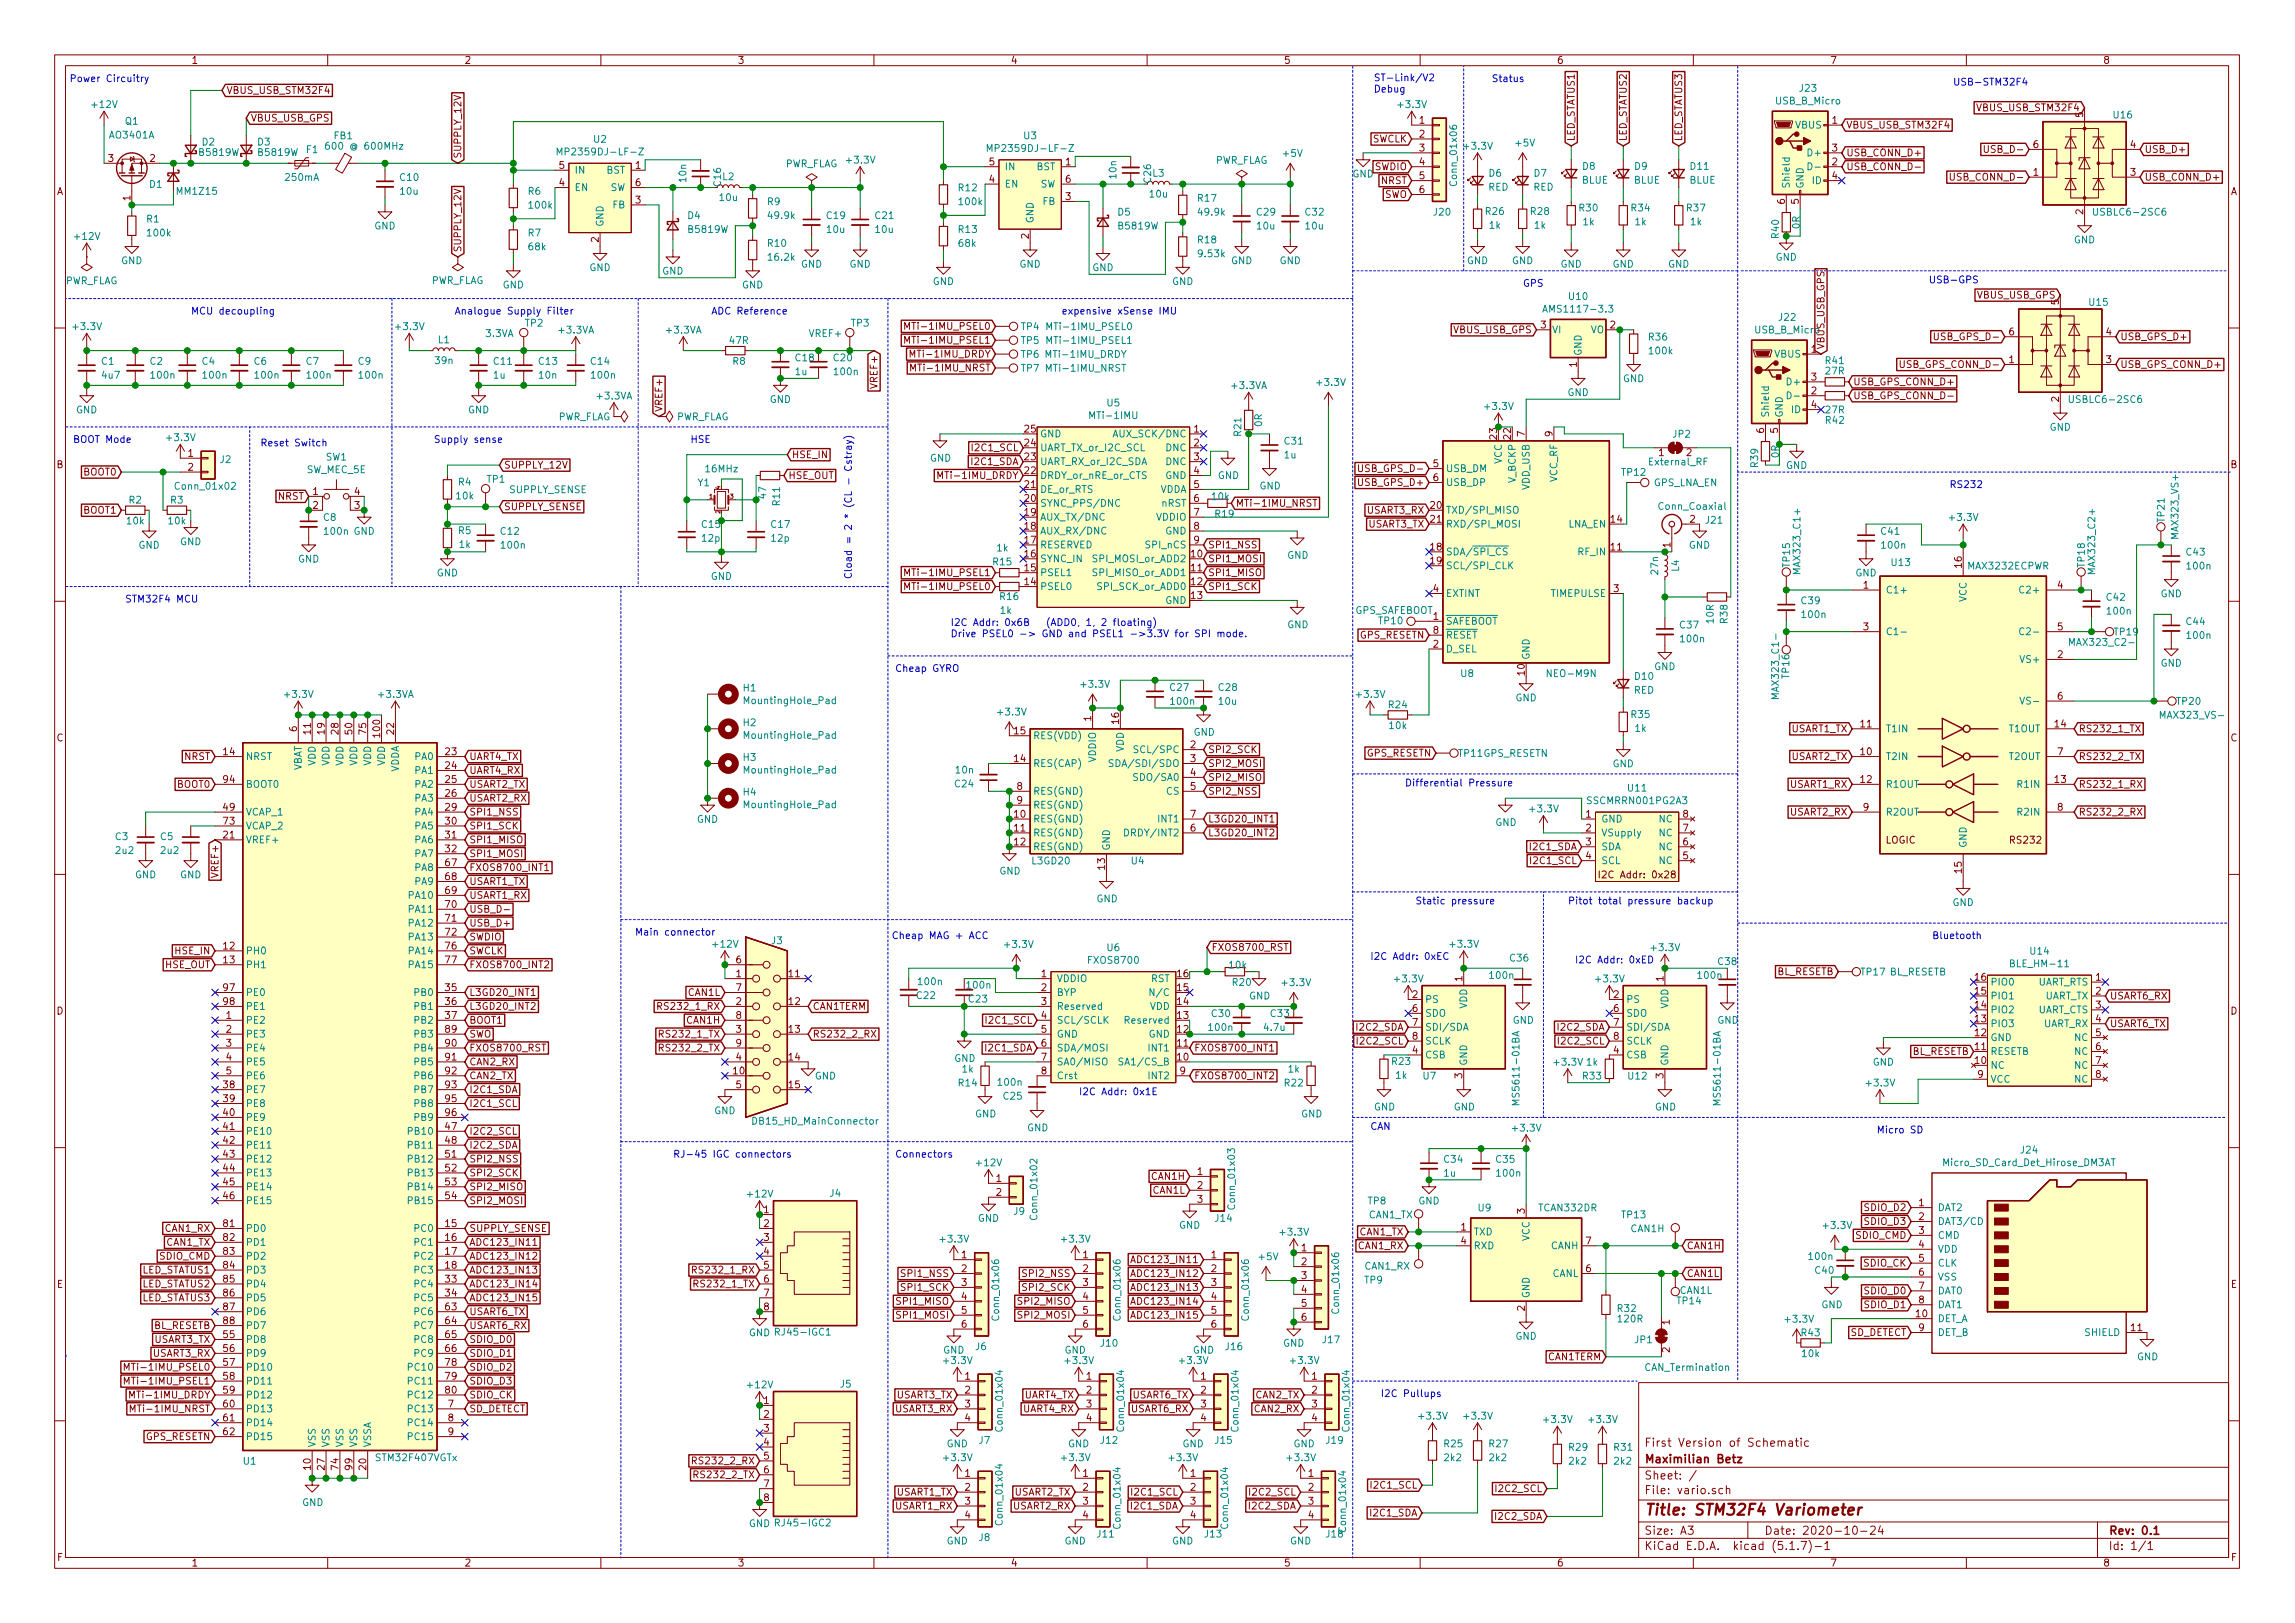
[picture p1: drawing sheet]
<svg xmlns="http://www.w3.org/2000/svg" width="420mm" height="297mm" viewBox="0 0 420 297" stroke-linecap="round" stroke-linejoin="round" font-family="sans-serif">
<defs><g id="words">
<text font-size="2.8" fill="#840000" x="301" y="277.3">Title: STM32F4 Variometer</text>
<g font-size="2.1" fill="#840000">
<text x="301" y="267.8">Maximilian Betz</text>
<text x="301" y="264.8">First Version of Schematic</text>
<text x="301" y="273.5">File: vario.sch</text>
<text x="301" y="270.8">Sheet: /</text>
<text x="301" y="280.9">Size: A3</text>
<text x="323" y="280.9">Date: 2020-10-24</text>
<text x="386" y="280.9">Rev: 0.1</text>
<text x="301" y="283.7">KiCad E.D.A. kicad (5.1.7)-1</text>
<text x="386" y="283.7">Id: 1/1</text>
</g>
<g font-size="1.8" fill="#840000">
<text x="35" y="11.7">1</text>
<text x="85" y="11.7">2</text>
<text x="135" y="11.7">3</text>
<text x="185" y="11.7">4</text>
<text x="235" y="11.7">5</text>
<text x="285" y="11.7">6</text>
<text x="335" y="11.7">7</text>
<text x="385" y="11.7">8</text>
<text x="41.4" y="17.2">VBUS_USB_STM32F4</text>
<text x="45.9" y="22.3">VBUS_USB_GPS</text>
<text x="259.9" y="22.6">1</text>
<text x="335.4" y="22.6">1</text>
<text x="338" y="23.5">VBUS_USB_STM32F4</text>
<text x="362.5" y="20.4">VBUS_USB_STM32F4</text>
<text x="381.4" y="21.5" transform="rotate(-90 381.4 21.5)">5</text>
<text x="19.8" y="29.6">3</text>
<text x="27.5" y="29.6">2</text>
<text x="84.5" y="29.1" transform="rotate(-90 84.5 29.1)">SUPPLY_12V</text>
<text x="251.2" y="26.1">SWCLK</text>
<text x="259.9" y="25.2">2</text>
<text x="259.9" y="27.7">3</text>
<text x="288.3" y="25.9" transform="rotate(-90 288.3 25.9)">LED_STATUS1</text>
<text x="297.8" y="25.9" transform="rotate(-90 297.8 25.9)">LED_STATUS2</text>
<text x="308" y="25.9" transform="rotate(-90 308 25.9)">LED_STATUS3</text>
<text x="335.4" y="27.7">3</text>
<text x="338" y="28.6">USB_CONN_D+</text>
<text x="364.1" y="28">USB_D-</text>
<text x="372.3" y="27.1">6</text>
<text x="390" y="27.1">4</text>
<text x="392.6" y="28">USB_D+</text>
<text x="10.4" y="35.7">A</text>
<text x="102.4" y="34.1">4</text>
<text x="102.4" y="30.9">5</text>
<text x="116.4" y="30.9">1</text>
<text x="116.4" y="34.1">6</text>
<text x="181.1" y="33.4">4</text>
<text x="181.1" y="30.3">5</text>
<text x="195.1" y="30.3">1</text>
<text x="195.1" y="33.4">6</text>
<text x="251.7" y="31.2">SWDIO</text>
<text x="252.8" y="33.7">NRST</text>
<text x="259.9" y="30.3">4</text>
<text x="259.9" y="32.8">5</text>
<text x="259.9" y="35.3">6</text>
<text x="335.4" y="30.3">2</text>
<text x="335.4" y="32.8">4</text>
<text x="338" y="31.2">USB_CONN_D-</text>
<text x="357.9" y="33.1">USB_CONN_D-</text>
<text x="372.3" y="32.2">1</text>
<text x="390" y="32.2">3</text>
<text x="392.6" y="33.1">USB_CONN_D+</text>
<text x="408.4" y="35.7">A</text>
<text x="23.9" y="36.7" transform="rotate(-90 23.9 36.7)">1</text>
<text x="116.4" y="37.2">3</text>
<text x="195.1" y="36.6">3</text>
<text x="253.4" y="36.2">SWO</text>
<text x="326.8" y="37.3" transform="rotate(-90 326.8 37.3)">6</text>
<text x="329.3" y="37.3" transform="rotate(-90 329.3 37.3)">5</text>
<text x="381.4" y="39.3" transform="rotate(-90 381.4 39.3)">2</text>
<text x="84.5" y="46.2" transform="rotate(-90 84.5 46.2)">SUPPLY_12V</text>
<text x="109.6" y="44.3" transform="rotate(-90 109.6 44.3)">2</text>
<text x="188.3" y="43.7" transform="rotate(-90 188.3 43.7)">2</text>
<text x="362.1" y="54.6">VBUS_USB_GPS</text>
<text x="376.9" y="55.8" transform="rotate(-90 376.9 55.8)">5</text>
<text x="167" y="62.9">MTi-1IMU_PSEL1</text>
<text x="167" y="60.4">MTi-1IMU_PSEL0</text>
<text x="167.6" y="65.4">MTi-1IMU_DRDY</text>
<text x="266.2" y="61">VBUS_USB_GPS</text>
<text x="282.1" y="60.1">3</text>
<text x="294.8" y="60.1">2</text>
<text x="331.6" y="64.6">1</text>
<text x="334" y="64" transform="rotate(-90 334 64)">VBUS_USB_GPS</text>
<text x="354.9" y="62.3">USB_GPS_D-</text>
<text x="367.8" y="61.4">6</text>
<text x="385.6" y="61.4">4</text>
<text x="388.1" y="62.3">USB_GPS_D+</text>
<text x="160.7" y="70.7" transform="rotate(-90 160.7 70.7)">VREF+</text>
<text x="167.8" y="68">MTi-1IMU_NRST</text>
<text x="288.7" y="67.2" transform="rotate(-90 288.7 67.2)">1</text>
<text x="331.6" y="69.6">3</text>
<text x="339.2" y="70.5">USB_GPS_CONN_D+</text>
<text x="348.7" y="67.3">USB_GPS_CONN_D-</text>
<text x="367.8" y="66.5">1</text>
<text x="385.6" y="66.5">3</text>
<text x="388.1" y="67.3">USB_GPS_CONN_D+</text>
<text x="121.3" y="75.4" transform="rotate(-90 121.3 75.4)">VREF+</text>
<text x="331.6" y="72.2">2</text>
<text x="331.6" y="74.7">4</text>
<text x="339.2" y="73.1">USB_GPS_CONN_D-</text>
<text x="376.9" y="73.5" transform="rotate(-90 376.9 73.5)">2</text>
<text x="34.4" y="83.6">1</text>
<text x="144.9" y="83.9">HSE_IN</text>
<text x="178.3" y="82.6">I2C1_SCL</text>
<text x="187.6" y="81.7">24</text>
<text x="187.6" y="79.2">25</text>
<text x="218.6" y="79.2">1</text>
<text x="218.6" y="81.7">2</text>
<text x="274.1" y="80.4" transform="rotate(-90 274.1 80.4)">23</text>
<text x="276.6" y="80.4" transform="rotate(-90 276.6 80.4)">22</text>
<text x="279.1" y="79.9" transform="rotate(-90 279.1 79.9)">7</text>
<text x="284.2" y="79.9" transform="rotate(-90 284.2 79.9)">9</text>
<text x="303.7" y="83.5">1</text>
<text x="308.8" y="83.5">2</text>
<text x="323" y="79.3" transform="rotate(-90 323 79.3)">6</text>
<text x="325.5" y="79.3" transform="rotate(-90 325.5 79.3)">5</text>
<text x="10.4" y="85.7">B</text>
<text x="15.3" y="87">BOOT0</text>
<text x="34.4" y="86.1">2</text>
<text x="92.2" y="85.8">SUPPLY_12V</text>
<text x="144.3" y="87.7">HSE_OUT</text>
<text x="172.7" y="87.7">MTi-1IMU_DRDY</text>
<text x="178.1" y="85.1">I2C1_SDA</text>
<text x="187.6" y="89.3">21</text>
<text x="187.6" y="86.8">22</text>
<text x="187.6" y="84.2">23</text>
<text x="218.6" y="84.2">3</text>
<text x="218.6" y="86.8">4</text>
<text x="218.6" y="89.3">5</text>
<text x="249.1" y="88.9">USB_GPS_D+</text>
<text x="249.5" y="86.4">USB_GPS_D-</text>
<text x="262.4" y="85.5">5</text>
<text x="262.4" y="88">6</text>
<text x="408.4" y="85.7">B</text>
<text x="15.3" y="94">BOOT1</text>
<text x="50.9" y="91.5">NRST</text>
<text x="57.3" y="90.6">1</text>
<text x="57.3" y="93.1">2</text>
<text x="64.9" y="93.1">3</text>
<text x="64.9" y="90.6">4</text>
<text x="92.2" y="93.4">SUPPLY_SENSE</text>
<text x="187.6" y="94.4">19</text>
<text x="187.6" y="91.9">20</text>
<text x="218.6" y="91.9">6</text>
<text x="218.6" y="94.4">7</text>
<text x="226.2" y="92.7">MTi-1IMU_NRST</text>
<text x="250.3" y="94">USART3_RX</text>
<text x="261.9" y="93.1">20</text>
<text x="261.9" y="95.7">21</text>
<text x="294.9" y="95.7">14</text>
<text x="309.4" y="95.7">2</text>
<text x="187.6" y="99.5">17</text>
<text x="187.6" y="96.9">18</text>
<text x="218.6" y="96.9">8</text>
<text x="218.6" y="99.5">9</text>
<text x="221.1" y="100.4">SPI1_NSS</text>
<text x="250.5" y="96.6">USART3_TX</text>
<text x="261.9" y="100.7">18</text>
<text x="294.9" y="100.7">11</text>
<text x="305.8" y="100.2" transform="rotate(-90 305.8 100.2)">1</text>
<text x="167" y="108">MTi-1IMU_PSEL0</text>
<text x="167" y="105.4">MTi-1IMU_PSEL1</text>
<text x="187.6" y="107.1">14</text>
<text x="187.6" y="104.6">15</text>
<text x="187.6" y="102">16</text>
<text x="218.1" y="102">10</text>
<text x="218.1" y="104.6">11</text>
<text x="218.1" y="107.1">12</text>
<text x="221.1" y="102.9">SPI1_MOSI</text>
<text x="221.1" y="108">SPI1_SCK</text>
<text x="221.1" y="105.4">SPI1_MISO</text>
<text x="261.9" y="103.3">19</text>
<text x="341.1" y="107.7">1</text>
<text x="359.2" y="103.9" transform="rotate(-90 359.2 103.9)">16</text>
<text x="376.7" y="107.7">4</text>
<text x="218.1" y="109.6">13</text>
<text x="262.4" y="113.4">1</text>
<text x="262.4" y="108.4">4</text>
<text x="295.4" y="108.4">3</text>
<text x="248.9" y="116.9">GPS_RESETN</text>
<text x="262.4" y="118.5">2</text>
<text x="262.4" y="116">8</text>
<text x="341.1" y="115.4">3</text>
<text x="376.7" y="115.4">5</text>
<text x="279.1" y="123.6" transform="rotate(-90 279.1 123.6)">10</text>
<text x="376.7" y="120.4">2</text>
<text x="199.8" y="132" transform="rotate(-90 199.8 132)">1</text>
<text x="376.7" y="128.1">6</text>
<text x="10.4" y="135.7">C</text>
<text x="54.4" y="133.9" transform="rotate(-90 54.4 133.9)">6</text>
<text x="56.9" y="134.4" transform="rotate(-90 56.9 134.4)">11</text>
<text x="59.4" y="134.4" transform="rotate(-90 59.4 134.4)">19</text>
<text x="62" y="134.4" transform="rotate(-90 62 134.4)">28</text>
<text x="64.5" y="134.4" transform="rotate(-90 64.5 134.4)">50</text>
<text x="67.1" y="134.4" transform="rotate(-90 67.1 134.4)">75</text>
<text x="69.6" y="134.9" transform="rotate(-90 69.6 134.9)">100</text>
<text x="72.1" y="134.4" transform="rotate(-90 72.1 134.4)">22</text>
<text x="185.7" y="134.4">15</text>
<text x="204.9" y="132.4" transform="rotate(-90 204.9 132.4)">16</text>
<text x="218" y="136.9">2</text>
<text x="221.1" y="137.8">SPI2_SCK</text>
<text x="328" y="134">USART1_TX</text>
<text x="340.7" y="133.1">11</text>
<text x="376.2" y="133.1">14</text>
<text x="380.5" y="134">RS232_1_TX</text>
<text x="408.4" y="135.7">C</text>
<text x="33.8" y="139.1">NRST</text>
<text x="40.9" y="143.3">94</text>
<text x="40.9" y="138.2">14</text>
<text x="81.6" y="138.2">23</text>
<text x="81.6" y="140.8">24</text>
<text x="81.6" y="143.3">25</text>
<text x="85.9" y="141.6">UART4_RX</text>
<text x="85.9" y="139.1">UART4_TX</text>
<text x="185.7" y="139.5">14</text>
<text x="218" y="139.5">3</text>
<text x="218" y="142">4</text>
<text x="221.1" y="140.4">SPI2_MOSI</text>
<text x="221.1" y="142.9">SPI2_MISO</text>
<text x="250.2" y="138.5">GPS_RESETN</text>
<text x="328" y="139.1">USART2_TX</text>
<text x="340.7" y="138.2">10</text>
<text x="340.7" y="143.3">12</text>
<text x="376.2" y="143.3">13</text>
<text x="376.7" y="138.2">7</text>
<text x="380.5" y="139.1">RS232_2_TX</text>
<text x="32.5" y="144.2">BOOT0</text>
<text x="40.9" y="148.4">49</text>
<text x="81.6" y="145.8">26</text>
<text x="81.6" y="148.4">29</text>
<text x="85.9" y="144.2">USART2_TX</text>
<text x="85.9" y="146.7">USART2_RX</text>
<text x="85.9" y="149.3">SPI1_NSS</text>
<text x="185.7" y="149.6">10</text>
<text x="186.2" y="144.6">8</text>
<text x="186.2" y="147.1">9</text>
<text x="218" y="144.6">5</text>
<text x="218" y="149.6">7</text>
<text x="221.1" y="145.5">SPI2_NSS</text>
<text x="290.3" y="149.6">1</text>
<text x="308.1" y="149.6">8</text>
<text x="327.8" y="149.3">USART2_RX</text>
<text x="327.8" y="144.2">USART1_RX</text>
<text x="341.1" y="148.4">9</text>
<text x="376.7" y="148.4">8</text>
<text x="380.5" y="149.3">RS232_2_RX</text>
<text x="380.5" y="144.2">RS232_1_RX</text>
<text x="40.9" y="150.9">73</text>
<text x="40.9" y="153.5">21</text>
<text x="81.6" y="150.9">30</text>
<text x="81.6" y="153.5">31</text>
<text x="81.6" y="156">32</text>
<text x="85.9" y="151.8">SPI1_SCK</text>
<text x="85.9" y="154.3">SPI1_MISO</text>
<text x="185.7" y="152.2">11</text>
<text x="185.7" y="154.7">12</text>
<text x="218" y="152.2">6</text>
<text x="221.1" y="150.5">L3GD20_INT1</text>
<text x="221.1" y="153.1">L3GD20_INT2</text>
<text x="280.3" y="155.6">I2C1_SDA</text>
<text x="290.3" y="152.2">2</text>
<text x="290.3" y="154.7">3</text>
<text x="308.1" y="154.7">6</text>
<text x="308.1" y="152.2">7</text>
<text x="345.2" y="154.4">LOGIC</text>
<text x="368.1" y="154.4">RS232</text>
<text x="40" y="160.2" transform="rotate(-90 40 160.2)">VREF+</text>
<text x="81.6" y="158.5">67</text>
<text x="81.6" y="161.1">68</text>
<text x="85.9" y="162">USART1_TX</text>
<text x="85.9" y="159.4">FXOS8700_INT1</text>
<text x="85.9" y="156.9">SPI1_MOSI</text>
<text x="202.3" y="159.1" transform="rotate(-90 202.3 159.1)">13</text>
<text x="280.5" y="158.2">I2C1_SCL</text>
<text x="290.3" y="157.3">4</text>
<text x="293.5" y="160.7">I2C Addr: 0x28</text>
<text x="308.1" y="157.3">5</text>
<text x="359.2" y="159.8" transform="rotate(-90 359.2 159.8)">15</text>
<text x="81.6" y="163.6">69</text>
<text x="81.6" y="166.2">70</text>
<text x="85.9" y="164.5">USART1_RX</text>
<text x="85.9" y="167">USB_D-</text>
<text x="40.9" y="173.8">12</text>
<text x="81.6" y="168.7">71</text>
<text x="81.6" y="171.2">72</text>
<text x="81.6" y="173.8">76</text>
<text x="85.9" y="172.1">SWDIO</text>
<text x="85.9" y="169.6">USB_D+</text>
<text x="30.2" y="177.2">HSE_OUT</text>
<text x="32.2" y="174.7">HSE_IN</text>
<text x="40.9" y="176.3">13</text>
<text x="81.6" y="176.3">77</text>
<text x="85.9" y="174.7">SWCLK</text>
<text x="85.9" y="177.2">FXOS8700_INT2</text>
<text x="134.8" y="178.9">1</text>
<text x="134.8" y="176.3">6</text>
<text x="144.4" y="178.9">11</text>
<text x="190.7" y="178.9">1</text>
<text x="221.8" y="174">FXOS8700_RST</text>
<text x="267.7" y="179.6" transform="rotate(-90 267.7 179.6)">1</text>
<text x="304.5" y="179.6" transform="rotate(-90 304.5 179.6)">1</text>
<text x="325.2" y="178.5">BL_RESETB</text>
<text x="361.6" y="179.5">16</text>
<text x="383.7" y="179.5">1</text>
<text x="10.4" y="185.7">D</text>
<text x="40.9" y="181.4">97</text>
<text x="40.9" y="183.9">98</text>
<text x="81.6" y="181.4">35</text>
<text x="81.6" y="183.9">36</text>
<text x="85.9" y="184.8">L3GD20_INT2</text>
<text x="85.9" y="182.3">L3GD20_INT1</text>
<text x="121.1" y="184.8">RS232_1_RX</text>
<text x="126" y="182.3">CAN1L</text>
<text x="134.8" y="183.9">2</text>
<text x="134.8" y="181.4">7</text>
<text x="144.4" y="183.9">12</text>
<text x="148.7" y="184.8">CAN1TERM</text>
<text x="190.7" y="181.4">2</text>
<text x="190.7" y="183.9">3</text>
<text x="215.6" y="183.9">14</text>
<text x="215.6" y="181.4">15</text>
<text x="258.6" y="182.7">2</text>
<text x="258.6" y="185.2">6</text>
<text x="295.4" y="182.7">2</text>
<text x="295.4" y="185.2">6</text>
<text x="361.6" y="184.6">14</text>
<text x="361.6" y="182">15</text>
<text x="383.7" y="182">2</text>
<text x="383.7" y="184.6">3</text>
<text x="386.2" y="182.9">USART6_RX</text>
<text x="408.4" y="185.7">D</text>
<text x="41.4" y="186.5">1</text>
<text x="41.4" y="189">2</text>
<text x="41.4" y="191.6">3</text>
<text x="81.6" y="186.5">37</text>
<text x="81.6" y="189">89</text>
<text x="81.6" y="191.6">90</text>
<text x="85.9" y="189.9">SWO</text>
<text x="85.9" y="187.4">BOOT1</text>
<text x="121.3" y="189.9">RS232_1_TX</text>
<text x="125.8" y="187.4">CAN1H</text>
<text x="134.8" y="189">3</text>
<text x="134.8" y="186.5">8</text>
<text x="134.8" y="191.6">9</text>
<text x="144.4" y="189">13</text>
<text x="148.7" y="189.9">RS232_2_RX</text>
<text x="180.8" y="187.4">I2C1_SCL</text>
<text x="190.7" y="186.5">4</text>
<text x="190.7" y="189">5</text>
<text x="190.7" y="191.6">6</text>
<text x="215.6" y="191.6">11</text>
<text x="215.6" y="189">12</text>
<text x="215.6" y="186.5">13</text>
<text x="248.6" y="188.6">I2C2_SDA</text>
<text x="248.8" y="191.2">I2C2_SCL</text>
<text x="258.6" y="187.7">7</text>
<text x="258.6" y="190.3">8</text>
<text x="285.4" y="188.6">I2C2_SDA</text>
<text x="285.6" y="191.2">I2C2_SCL</text>
<text x="295.4" y="187.7">7</text>
<text x="295.4" y="190.3">8</text>
<text x="361.6" y="189.6">12</text>
<text x="361.6" y="187.1">13</text>
<text x="383.7" y="187.1">4</text>
<text x="383.7" y="189.6">5</text>
<text x="386.2" y="188">USART6_TX</text>
<text x="41.4" y="194.1">4</text>
<text x="41.4" y="196.6">5</text>
<text x="81.6" y="194.1">91</text>
<text x="81.6" y="196.6">92</text>
<text x="85.9" y="192.4">FXOS8700_RST</text>
<text x="85.9" y="197.5">CAN2_TX</text>
<text x="85.9" y="195">CAN2_RX</text>
<text x="121.3" y="192.4">RS232_2_TX</text>
<text x="134.3" y="196.6">10</text>
<text x="134.8" y="194.1">4</text>
<text x="144.4" y="194.1">14</text>
<text x="180.6" y="192.4">I2C1_SDA</text>
<text x="190.7" y="194.1">7</text>
<text x="190.7" y="196.6">8</text>
<text x="215.6" y="194.1">10</text>
<text x="216.1" y="196.6">9</text>
<text x="218.6" y="192.4">FXOS8700_INT1</text>
<text x="218.6" y="197.5">FXOS8700_INT2</text>
<text x="258.6" y="192.8">4</text>
<text x="267.7" y="197.4" transform="rotate(-90 267.7 197.4)">3</text>
<text x="295.4" y="192.8">4</text>
<text x="304.5" y="197.4" transform="rotate(-90 304.5 197.4)">3</text>
<text x="350" y="193.1">BL_RESETB</text>
<text x="361.6" y="194.7">10</text>
<text x="361.6" y="192.2">11</text>
<text x="362.1" y="197.3">9</text>
<text x="383.7" y="192.2">6</text>
<text x="383.7" y="194.7">7</text>
<text x="383.7" y="197.3">8</text>
<text x="40.9" y="199.2">38</text>
<text x="40.9" y="201.7">39</text>
<text x="81.6" y="199.2">93</text>
<text x="81.6" y="201.7">95</text>
<text x="85.9" y="200.1">I2C1_SDA</text>
<text x="85.9" y="202.6">I2C1_SCL</text>
<text x="134.8" y="199.2">5</text>
<text x="144.4" y="199.2">15</text>
<text x="40.9" y="206.8">41</text>
<text x="40.9" y="209.3">42</text>
<text x="40.9" y="204.3">40</text>
<text x="81.6" y="206.8">47</text>
<text x="81.6" y="209.3">48</text>
<text x="81.6" y="204.3">96</text>
<text x="85.9" y="207.7">I2C2_SCL</text>
<text x="40.9" y="211.9">43</text>
<text x="40.9" y="214.4">44</text>
<text x="81.6" y="211.9">51</text>
<text x="81.6" y="214.4">52</text>
<text x="85.9" y="215.3">SPI2_SCK</text>
<text x="85.9" y="210.2">I2C2_SDA</text>
<text x="85.9" y="212.8">SPI2_NSS</text>
<text x="210.9" y="215.9">CAN1H</text>
<text x="219.2" y="215">1</text>
<text x="40.9" y="217">45</text>
<text x="40.9" y="219.5">46</text>
<text x="81.6" y="217">53</text>
<text x="81.6" y="219.5">54</text>
<text x="85.9" y="217.8">SPI2_MISO</text>
<text x="85.9" y="220.4">SPI2_MOSI</text>
<text x="182.4" y="216.3">1</text>
<text x="182.4" y="218.9">2</text>
<text x="211.1" y="218.5">CAN1L</text>
<text x="219.2" y="217.6">2</text>
<text x="219.2" y="220.1">3</text>
<text x="341.5" y="221.7">SDIO_D2</text>
<text x="351.3" y="220.8">1</text>
<text x="30.3" y="225.5">CAN1_RX</text>
<text x="40.9" y="224.6">81</text>
<text x="40.9" y="227.1">82</text>
<text x="81.6" y="224.6">15</text>
<text x="81.6" y="227.1">16</text>
<text x="85.9" y="225.5">SUPPLY_SENSE</text>
<text x="139.9" y="222">1</text>
<text x="139.9" y="224.6">2</text>
<text x="139.9" y="227.1">3</text>
<text x="249" y="226.1">CAN1_TX</text>
<text x="267.5" y="225.2">1</text>
<text x="267.5" y="227.7">4</text>
<text x="279.1" y="222.1" transform="rotate(-90 279.1 222.1)">3</text>
<text x="290.3" y="227.7">7</text>
<text x="339.8" y="226.7">SDIO_CMD</text>
<text x="341.5" y="224.2">SDIO_D3</text>
<text x="351.3" y="223.3">2</text>
<text x="351.3" y="225.8">3</text>
<text x="26" y="233.1">LED_STATUS1</text>
<text x="29.2" y="230.5">SDIO_CMD</text>
<text x="30.5" y="228">CAN1_TX</text>
<text x="40.9" y="229.7">83</text>
<text x="40.9" y="232.2">84</text>
<text x="81.6" y="229.7">17</text>
<text x="81.6" y="232.2">18</text>
<text x="85.9" y="228">ADC123_IN11</text>
<text x="85.9" y="233.1">ADC123_IN13</text>
<text x="85.9" y="230.5">ADC123_IN12</text>
<text x="127.5" y="233.1">RS232_1_RX</text>
<text x="139.9" y="229.7">4</text>
<text x="139.9" y="232.2">5</text>
<text x="165.4" y="233.7">SPI1_NSS</text>
<text x="176" y="230.3">1</text>
<text x="176" y="232.8">2</text>
<text x="187.6" y="233.7">SPI2_NSS</text>
<text x="198.3" y="230.3">1</text>
<text x="198.3" y="232.8">2</text>
<text x="208.1" y="233.7">ADC123_IN12</text>
<text x="208.1" y="231.2">ADC123_IN11</text>
<text x="221.8" y="230.3">1</text>
<text x="221.8" y="232.8">2</text>
<text x="238.3" y="229">1</text>
<text x="238.3" y="231.6">2</text>
<text x="248.8" y="228.6">CAN1_RX</text>
<text x="290.3" y="232.8">6</text>
<text x="308.8" y="233.7">CAN1L</text>
<text x="308.8" y="228.6">CAN1H</text>
<text x="341.2" y="231.8">SDIO_CK</text>
<text x="351.3" y="228.4">4</text>
<text x="351.3" y="230.9">5</text>
<text x="351.3" y="233.5">6</text>
<text x="10.4" y="235.7">E</text>
<text x="26" y="235.6">LED_STATUS2</text>
<text x="26" y="238.2">LED_STATUS3</text>
<text x="40.9" y="234.7">85</text>
<text x="40.9" y="237.3">86</text>
<text x="40.9" y="239.8">87</text>
<text x="81.6" y="234.7">33</text>
<text x="81.6" y="237.3">34</text>
<text x="81.6" y="239.8">63</text>
<text x="85.9" y="238.2">ADC123_IN15</text>
<text x="85.9" y="235.6">ADC123_IN14</text>
<text x="127.7" y="235.6">RS232_1_TX</text>
<text x="139.9" y="234.7">6</text>
<text x="139.9" y="237.3">7</text>
<text x="139.9" y="239.8">8</text>
<text x="164.5" y="238.8">SPI1_MISO</text>
<text x="165.3" y="236.3">SPI1_SCK</text>
<text x="176" y="235.4">3</text>
<text x="176" y="237.9">4</text>
<text x="186.7" y="238.8">SPI2_MISO</text>
<text x="187.5" y="236.3">SPI2_SCK</text>
<text x="198.3" y="235.4">3</text>
<text x="198.3" y="237.9">4</text>
<text x="208.1" y="236.3">ADC123_IN13</text>
<text x="208.1" y="238.8">ADC123_IN14</text>
<text x="221.8" y="235.4">3</text>
<text x="221.8" y="237.9">4</text>
<text x="238.3" y="234.1">3</text>
<text x="238.3" y="236.6">4</text>
<text x="238.3" y="239.2">5</text>
<text x="279.1" y="239.9" transform="rotate(-90 279.1 239.9)">2</text>
<text x="341.5" y="239.4">SDIO_D1</text>
<text x="341.5" y="236.9">SDIO_D0</text>
<text x="351.3" y="236">7</text>
<text x="351.3" y="238.5">8</text>
<text x="408.4" y="235.7">E</text>
<text x="28.1" y="243.2">BL_RESETB</text>
<text x="28.3" y="245.8">USART3_TX</text>
<text x="40.9" y="242.4">88</text>
<text x="40.9" y="244.9">55</text>
<text x="81.6" y="242.4">64</text>
<text x="81.6" y="244.9">65</text>
<text x="85.9" y="245.8">SDIO_D0</text>
<text x="85.9" y="243.2">USART6_RX</text>
<text x="85.9" y="240.7">USART6_TX</text>
<text x="164.5" y="241.3">SPI1_MOSI</text>
<text x="176" y="240.4">5</text>
<text x="176" y="243">6</text>
<text x="186.7" y="241.3">SPI2_MOSI</text>
<text x="198.3" y="240.4">5</text>
<text x="198.3" y="243">6</text>
<text x="208.1" y="241.3">ADC123_IN15</text>
<text x="221.8" y="240.4">5</text>
<text x="221.8" y="243">6</text>
<text x="238.3" y="241.7">6</text>
<text x="305.7" y="242.5" transform="rotate(-90 305.7 242.5)">1</text>
<text x="338.6" y="244.5">SD_DETECT</text>
<text x="350.8" y="241.1">10</text>
<text x="351.3" y="243.6">9</text>
<text x="390.2" y="243.6">11</text>
<text x="24.1" y="250.9">MTi-1IMU_PSEL0</text>
<text x="28.1" y="248.3">USART3_RX</text>
<text x="40.9" y="250">57</text>
<text x="40.9" y="247.4">56</text>
<text x="81.6" y="250">78</text>
<text x="81.6" y="247.4">66</text>
<text x="85.9" y="250.9">SDIO_D2</text>
<text x="85.9" y="248.3">SDIO_D1</text>
<text x="283.4" y="249">CAN1TERM</text>
<text x="305.7" y="247.5" transform="rotate(-90 305.7 247.5)">2</text>
<text x="24.1" y="253.4">MTi-1IMU_PSEL1</text>
<text x="24.7" y="255.9">MTi-1IMU_DRDY</text>
<text x="40.9" y="252.5">58</text>
<text x="40.9" y="255.1">59</text>
<text x="40.9" y="257.6">60</text>
<text x="81.6" y="252.5">79</text>
<text x="81.6" y="255.1">80</text>
<text x="82.1" y="257.6">7</text>
<text x="85.9" y="255.9">SDIO_CK</text>
<text x="85.9" y="253.4">SDIO_D3</text>
<text x="139.9" y="257">1</text>
<text x="164.2" y="255.9">USART3_TX</text>
<text x="176.7" y="252.5">1</text>
<text x="176.7" y="255.1">2</text>
<text x="176.7" y="257.6">3</text>
<text x="187.6" y="255.9">UART4_TX</text>
<text x="198.9" y="252.5">1</text>
<text x="198.9" y="255.1">2</text>
<text x="198.9" y="257.6">3</text>
<text x="207.3" y="255.9">USART6_TX</text>
<text x="219.9" y="252.5">1</text>
<text x="219.9" y="255.1">2</text>
<text x="219.9" y="257.6">3</text>
<text x="229.9" y="255.9">CAN2_TX</text>
<text x="240.2" y="252.5">1</text>
<text x="240.2" y="255.1">2</text>
<text x="240.2" y="257.6">3</text>
<text x="24.9" y="258.5">MTi-1IMU_NRST</text>
<text x="26.7" y="263.6">GPS_RESETN</text>
<text x="40.9" y="260.1">61</text>
<text x="40.9" y="262.7">62</text>
<text x="82.1" y="260.1">8</text>
<text x="82.1" y="262.7">9</text>
<text x="85.9" y="258.5">SD_DETECT</text>
<text x="139.9" y="259.5">2</text>
<text x="139.9" y="262">3</text>
<text x="164" y="258.5">USART3_RX</text>
<text x="176.7" y="260.1">4</text>
<text x="187.4" y="258.5">UART4_RX</text>
<text x="198.9" y="260.1">4</text>
<text x="207.1" y="258.5">USART6_RX</text>
<text x="219.9" y="260.1">4</text>
<text x="229.7" y="258.5">CAN2_RX</text>
<text x="240.2" y="260.1">4</text>
<text x="56.9" y="269" transform="rotate(-90 56.9 269)">10</text>
<text x="59.4" y="269" transform="rotate(-90 59.4 269)">27</text>
<text x="62" y="269" transform="rotate(-90 62 269)">74</text>
<text x="64.5" y="269" transform="rotate(-90 64.5 269)">99</text>
<text x="67.1" y="269" transform="rotate(-90 67.1 269)">20</text>
<text x="127.5" y="268">RS232_2_RX</text>
<text x="139.9" y="264.6">4</text>
<text x="139.9" y="267.1">5</text>
<text x="139.9" y="269.7">6</text>
<text x="127.7" y="270.5">RS232_2_TX</text>
<text x="139.9" y="272.2">7</text>
<text x="139.9" y="274.7">8</text>
<text x="164.2" y="273.7">USART1_TX</text>
<text x="176.7" y="270.3">1</text>
<text x="176.7" y="272.8">2</text>
<text x="176.7" y="275.4">3</text>
<text x="185.8" y="273.7">USART2_TX</text>
<text x="198.3" y="270.3">1</text>
<text x="198.3" y="272.8">2</text>
<text x="198.3" y="275.4">3</text>
<text x="207.5" y="273.7">I2C1_SCL</text>
<text x="218" y="270.3">1</text>
<text x="218" y="272.8">2</text>
<text x="218" y="275.4">3</text>
<text x="229.1" y="273.7">I2C2_SCL</text>
<text x="239.5" y="270.3">1</text>
<text x="239.5" y="272.8">2</text>
<text x="239.5" y="275.4">3</text>
<text x="251.3" y="272.5">I2C1_SCL</text>
<text x="274.2" y="273.1">I2C2_SCL</text>
<text x="164" y="276.3">USART1_RX</text>
<text x="176.7" y="277.9">4</text>
<text x="185.5" y="276.3">USART2_RX</text>
<text x="198.3" y="277.9">4</text>
<text x="207.3" y="276.3">I2C1_SDA</text>
<text x="218" y="277.9">4</text>
<text x="228.9" y="276.3">I2C2_SDA</text>
<text x="239.5" y="277.9">4</text>
<text x="251.1" y="277.5">I2C1_SDA</text>
<text x="274" y="278.2">I2C2_SDA</text>
<text x="10.5" y="285.7">F</text>
<text x="35" y="286.7">1</text>
<text x="85" y="286.7">2</text>
<text x="135" y="286.7">3</text>
<text x="185" y="286.7">4</text>
<text x="235" y="286.7">5</text>
<text x="285" y="286.7">6</text>
<text x="335" y="286.7">7</text>
<text x="385" y="286.7">8</text>
<text x="408.5" y="285.7">F</text>
</g>
<g font-size="1.8" fill="#0000c2">
<text x="12.7" y="15">Power Circuitry</text>
<text x="251.5" y="14.9">ST-Link/V2</text>
<text x="251.5" y="16.9">Debug</text>
<text x="273" y="15">Status</text>
<text x="357.5" y="15.7">USB-STM32F4</text>
<text x="278.8" y="52.5">GPS</text>
<text x="353.1" y="51.9">USB-GPS</text>
<text x="34.9" y="57.6">MCU decoupling</text>
<text x="83.2" y="57.6">Analogue Supply Filter</text>
<text x="130.2" y="57.6">ADC Reference</text>
<text x="194.3" y="57.6">expensive xSense IMU</text>
<text x="13.3" y="81.1">BOOT Mode</text>
<text x="47.6" y="81.7">Reset Switch</text>
<text x="79.4" y="81.1">Supply sense</text>
<text x="126.4" y="81.1">HSE</text>
<text x="356.9" y="89.3">RS232</text>
<text x="156" y="106.1" transform="rotate(-90 156 106.1)">Cload = 2 * (CL - Cstray)</text>
<text x="22.9" y="110.3">STM32F4 MCU</text>
<text x="174" y="114.6">I2C Addr: 0x6B</text>
<text x="174" y="116.6">Drive PSEL0 -&gt; GND and PSEL1 -&gt;3.3V for SPI mode.</text>
<text x="187.5" y="114.6">(ADD0, 1, 2 floating)</text>
<text x="163.8" y="123">Cheap GYRO</text>
<text x="257.2" y="143.9">Differential Pressure</text>
<text x="259.1" y="165.5">Static pressure</text>
<text x="287" y="165.5">Pitot total pressure backup</text>
<text x="116.2" y="171.2">Main connector</text>
<text x="163.2" y="171.9">Cheap MAG + ACC</text>
<text x="353.7" y="171.9">Bluetooth</text>
<text x="250.8" y="175.7">I2C Addr: 0xEC</text>
<text x="288.3" y="176.3">I2C Addr: 0xED</text>
<text x="197.5" y="200.4">I2C Addr: 0x1E</text>
<text x="250.8" y="206.8">CAN</text>
<text x="343.5" y="207.4">Micro SD</text>
<text x="123.2" y="211.9">RJ-45 IGC connectors</text>
<text x="163.8" y="211.9">Connectors</text>
<text x="252.7" y="255.7">I2C Pullups</text>
</g>
<g font-size="1.8" fill="#008484">
<text x="329.5" y="16.8">J23</text>
<text x="17" y="19.8">+12V</text>
<text x="23" y="22.8">Q1</text>
<text x="256.1" y="19.8">+3.3V</text>
<text x="325.2" y="19.1">USB_B_Micro</text>
<text x="328.7" y="23.5">VBUS</text>
<text x="387" y="21.7">U16</text>
<text x="20.2" y="25.4">AO3401A</text>
<text x="36.6" y="28.5">B5819W</text>
<text x="37" y="26.6">D2</text>
<text x="47.2" y="26.6">D3</text>
<text x="47.4" y="28.5">B5819W</text>
<text x="56.1" y="28">F1</text>
<text x="60.6" y="27.4">600 @ 600MHz</text>
<text x="61.2" y="25.5">FB1</text>
<text x="103.2" y="28.4">MP2359DJ-LF-Z</text>
<text x="108.7" y="26.1">U2</text>
<text x="155.1" y="29.9">+3.3V</text>
<text x="182" y="27.8">MP2359DJ-LF-Z</text>
<text x="187.5" y="25.5">U3</text>
<text x="222.4" y="30">PWR_FLAG</text>
<text x="235" y="28.7">+5V</text>
<text x="268.2" y="27.4">+3.3V</text>
<text x="277.5" y="26.8">+5V</text>
<text x="331.3" y="28.6">D+</text>
<text x="27.4" y="34.4">D1</text>
<text x="32.6" y="35.6">MM1Z15</text>
<text x="52.3" y="33.1">250mA</text>
<text x="73.3" y="33.1">C10</text>
<text x="73.4" y="35.6">10u</text>
<text x="96.7" y="35.6">R6</text>
<text x="105.2" y="35">EN</text>
<text x="105.2" y="31.8">IN</text>
<text x="111" y="31.8">BST</text>
<text x="111.7" y="35">SW</text>
<text x="125.7" y="33.3" transform="rotate(-90 125.7 33.3)">10n</text>
<text x="132" y="34" transform="rotate(-90 132 34)">C16</text>
<text x="132.3" y="33">L2</text>
<text x="143.6" y="30.6">PWR_FLAG</text>
<text x="175.5" y="35">R12</text>
<text x="183.9" y="34.3">EN</text>
<text x="183.9" y="31.2">IN</text>
<text x="189.8" y="31.2">BST</text>
<text x="190.4" y="34.3">SW</text>
<text x="204.4" y="32.6" transform="rotate(-90 204.4 32.6)">10n</text>
<text x="210.7" y="33.4" transform="rotate(-90 210.7 33.4)">C26</text>
<text x="211.1" y="32.3">L3</text>
<text x="247.6" y="32.5">GND</text>
<text x="266.8" y="33.7" transform="rotate(-90 266.8 33.7)">Conn_01x06</text>
<text x="272.5" y="34.9">RED</text>
<text x="272.6" y="32.3">D6</text>
<text x="280.7" y="34.9">RED</text>
<text x="280.9" y="32.3">D7</text>
<text x="289.6" y="33.6">BLUE</text>
<text x="289.8" y="31.1">D8</text>
<text x="299.1" y="33.6">BLUE</text>
<text x="299.3" y="31.1">D9</text>
<text x="309.3" y="33.6">BLUE</text>
<text x="309.5" y="31.1">D11</text>
<text x="327.7" y="34.6" transform="rotate(-90 327.7 34.6)">Shield</text>
<text x="330.2" y="34.6" transform="rotate(-90 330.2 34.6)">GND</text>
<text x="331.9" y="33.7">ID</text>
<text x="26.9" y="40.7">R1</text>
<text x="68.5" y="42">GND</text>
<text x="97" y="38.2">100k</text>
<text x="110.5" y="41.6" transform="rotate(-90 110.5 41.6)">GND</text>
<text x="112.2" y="38.1">FB</text>
<text x="125.9" y="40.1">D4</text>
<text x="131.8" y="36.8">10u</text>
<text x="140.5" y="37.6">R9</text>
<text x="140.8" y="40.1">49.9k</text>
<text x="151.4" y="40.1">C19</text>
<text x="160.3" y="40.1">C21</text>
<text x="175.7" y="37.6">100k</text>
<text x="189.2" y="40.9" transform="rotate(-90 189.2 40.9)">GND</text>
<text x="190.9" y="37.5">FB</text>
<text x="204.7" y="39.5">D5</text>
<text x="204.9" y="42">B5819W</text>
<text x="210.6" y="36.2">10u</text>
<text x="219.4" y="36.9">R17</text>
<text x="219.6" y="39.5">49.9k</text>
<text x="230.1" y="39.5">C29</text>
<text x="230.2" y="42">10u</text>
<text x="239" y="39.5">C32</text>
<text x="239.1" y="42">10u</text>
<text x="262.5" y="39.5">J20</text>
<text x="272" y="39.3">R26</text>
<text x="272.7" y="41.9">1k</text>
<text x="280.3" y="39.3">R28</text>
<text x="281" y="41.9">1k</text>
<text x="289.2" y="38.7">R30</text>
<text x="289.9" y="41.2">1k</text>
<text x="298.7" y="38.7">R34</text>
<text x="299.4" y="41.2">1k</text>
<text x="308.9" y="38.7">R37</text>
<text x="309.5" y="41.2">1k</text>
<text x="329.5" y="41.8" transform="rotate(-90 329.5 41.8)">0R</text>
<text x="383.8" y="39.5">USBLC6-2SC6</text>
<text x="13.8" y="43.9">+12V</text>
<text x="27.1" y="43.3">100k</text>
<text x="96.7" y="43.3">R7</text>
<text x="96.9" y="45.8">68k</text>
<text x="126.2" y="42.6">B5819W</text>
<text x="140.6" y="45.2">R10</text>
<text x="140.8" y="47.7">16.2k</text>
<text x="151.5" y="42.6">10u</text>
<text x="160.4" y="42.6">10u</text>
<text x="175.5" y="42.6">R13</text>
<text x="175.6" y="45.2">68k</text>
<text x="219.4" y="44.5">R18</text>
<text x="219.6" y="47.1">9.53k</text>
<text x="325.1" y="47.7">GND</text>
<text x="325.7" y="43.6" transform="rotate(-90 325.7 43.6)">R40</text>
<text x="379.7" y="44.5">GND</text>
<text x="11.8" y="52">PWR_FLAG</text>
<text x="22.2" y="48.3">GND</text>
<text x="78.8" y="52">PWR_FLAG</text>
<text x="92" y="52.8">GND</text>
<text x="107.9" y="49.6">GND</text>
<text x="121.2" y="50.3">GND</text>
<text x="135.8" y="52.8">GND</text>
<text x="146.6" y="49">GND</text>
<text x="155.5" y="49">GND</text>
<text x="170.8" y="52.2">GND</text>
<text x="186.6" y="49">GND</text>
<text x="200" y="49.6">GND</text>
<text x="214.6" y="52.2">GND</text>
<text x="225.4" y="48.3">GND</text>
<text x="234.3" y="48.3">GND</text>
<text x="268.6" y="48.3">GND</text>
<text x="276.8" y="48.3">GND</text>
<text x="285.7" y="49">GND</text>
<text x="295.2" y="49">GND</text>
<text x="305.4" y="49">GND</text>
<text x="96.2" y="59.8">TP2</text>
<text x="155.9" y="59.8">TP3</text>
<text x="283.5" y="57.2">AMS1117-3.3</text>
<text x="287.3" y="54.9">U10</text>
<text x="325.7" y="58.7">J22</text>
<text x="382.5" y="56">U15</text>
<text x="13.5" y="60.4">+3.3V</text>
<text x="72.6" y="60.4">+3.3V</text>
<text x="80.3" y="62.8">L1</text>
<text x="89" y="61.7">3.3VA</text>
<text x="102.4" y="61">+3.3VA</text>
<text x="122.1" y="61">+3.3VA</text>
<text x="133.6" y="63">47R</text>
<text x="148.3" y="61.7">VREF+</text>
<text x="187" y="65.5">TP6</text>
<text x="187" y="63">TP5</text>
<text x="187" y="60.4">TP4</text>
<text x="191.8" y="65.5">MTi-1IMU_DRDY</text>
<text x="192.2" y="63">MTi-1IMU_PSEL1</text>
<text x="192.2" y="60.4">MTi-1IMU_PSEL0</text>
<text x="284.1" y="61">VI</text>
<text x="289.6" y="65.2" transform="rotate(-90 289.6 65.2)">GND</text>
<text x="291.2" y="61">VO</text>
<text x="301.9" y="62.3">R36</text>
<text x="302.1" y="64.9">100k</text>
<text x="321.4" y="61">USB_B_Micro</text>
<text x="324.9" y="65.4">VBUS</text>
<text x="18.6" y="66.8">C1</text>
<text x="18.7" y="69.3">4u7</text>
<text x="27.5" y="66.8">C2</text>
<text x="27.8" y="69.3">100n</text>
<text x="37" y="66.8">C4</text>
<text x="37.3" y="69.3">100n</text>
<text x="46.6" y="66.8">C6</text>
<text x="46.8" y="69.3">100n</text>
<text x="56.1" y="66.8">C7</text>
<text x="56.3" y="69.3">100n</text>
<text x="65.6" y="66.8">C9</text>
<text x="65.9" y="69.3">100n</text>
<text x="79.8" y="66.6">39n</text>
<text x="90.4" y="69.3">1u</text>
<text x="90.4" y="66.8">C11</text>
<text x="98.7" y="66.8">C13</text>
<text x="98.8" y="69.3">10n</text>
<text x="108.2" y="66.8">C14</text>
<text x="108.4" y="69.3">100n</text>
<text x="134.2" y="66.8">R8</text>
<text x="145.6" y="68.7">1u</text>
<text x="145.7" y="66.1">C18</text>
<text x="152.7" y="66.1">C20</text>
<text x="152.9" y="68.7">100n</text>
<text x="187" y="68">TP7</text>
<text x="191.9" y="68">MTi-1IMU_NRST</text>
<text x="225.6" y="71.2">+3.3VA</text>
<text x="241.2" y="70.6">+3.3V</text>
<text x="297.1" y="69.9">GND</text>
<text x="327.5" y="70.5">D+</text>
<text x="334.3" y="66.6">R41</text>
<text x="334.3" y="68.5">27R</text>
<text x="13.9" y="75.7">GND</text>
<text x="85.7" y="75.7">GND</text>
<text x="102.1" y="76.9">PWR_FLAG</text>
<text x="109.4" y="73.1">+3.3VA</text>
<text x="123.7" y="76.9">PWR_FLAG</text>
<text x="140.9" y="73.7">GND</text>
<text x="199.9" y="76.7">MTi-1IMU</text>
<text x="202.7" y="74.4">U5</text>
<text x="272" y="75">+3.3V</text>
<text x="287" y="72.5">GND</text>
<text x="323.8" y="76.5" transform="rotate(-90 323.8 76.5)">Shield</text>
<text x="326.4" y="76.5" transform="rotate(-90 326.4 76.5)">GND</text>
<text x="328" y="75.6">ID</text>
<text x="334.3" y="77.6">R42</text>
<text x="334.3" y="75.7">27R</text>
<text x="379.4" y="73.7">USBLC6-2SC6</text>
<text x="30.7" y="80.7">+3.3V</text>
<text x="190.4" y="82.6">UART_TX_or_I2C_SCL</text>
<text x="190.4" y="80">GND</text>
<text x="204.5" y="80">AUX_SCK/DNC</text>
<text x="213.5" y="82.6">DNC</text>
<text x="227.3" y="79.8" transform="rotate(-90 227.3 79.8)">R21</text>
<text x="231.1" y="78" transform="rotate(-90 231.1 78)">0R</text>
<text x="235.2" y="83.9">1u</text>
<text x="235.2" y="81.4">C31</text>
<text x="306.3" y="80.1">JP2</text>
<text x="325.7" y="83.8" transform="rotate(-90 325.7 83.8)">0R</text>
<text x="375.2" y="78.8">GND</text>
<text x="32.4" y="89.6">Conn_01x02</text>
<text x="40.3" y="84.7">J2</text>
<text x="56.1" y="86.6">SW_MEC_5E</text>
<text x="59.7" y="84.3">SW1</text>
<text x="84" y="88.9">R4</text>
<text x="89.2" y="88.4">TP1</text>
<text x="127.8" y="89">Y1</text>
<text x="129.3" y="86.4">16MHz</text>
<text x="170.3" y="84.5">GND</text>
<text x="190.4" y="87.7">DRDY_or_nRE_or_CTS</text>
<text x="190.4" y="85.1">UART_RX_or_I2C_SDA</text>
<text x="213.4" y="87.7">GND</text>
<text x="213.5" y="85.1">DNC</text>
<text x="223" y="87.7">GND</text>
<text x="230.6" y="89.6">GND</text>
<text x="264.7" y="86.4">USB_DM</text>
<text x="264.7" y="88.9">USB_DP</text>
<text x="275" y="84.9" transform="rotate(-90 275 84.9)">VCC</text>
<text x="277.5" y="88.4" transform="rotate(-90 277.5 88.4)">V_BCKP</text>
<text x="280" y="89.6" transform="rotate(-90 280 89.6)">VDD_USB</text>
<text x="285.1" y="88.3" transform="rotate(-90 285.1 88.3)">VCC_RF</text>
<text x="297" y="87.1">TP12</text>
<text x="302.1" y="85.2">External_RF</text>
<text x="302.7" y="89">GPS_LNA_EN</text>
<text x="321.9" y="85.5" transform="rotate(-90 321.9 85.5)">R39</text>
<text x="327" y="85.8">GND</text>
<text x="23.3" y="96">10k</text>
<text x="23.6" y="92.2">R2</text>
<text x="30.9" y="96">10k</text>
<text x="31.3" y="92.2">R3</text>
<text x="59.3" y="95.3">C8</text>
<text x="83.6" y="91.4">10k</text>
<text x="93.3" y="90.3">SUPPLY_SENSE</text>
<text x="140.3" y="91.2" transform="rotate(-90 140.3 91.2)">47</text>
<text x="142.8" y="92.5" transform="rotate(-90 142.8 92.5)">R11</text>
<text x="190.4" y="95.3">AUX_TX/DNC</text>
<text x="190.4" y="92.7">SYNC_PPS/DNC</text>
<text x="190.4" y="90.2">DE_or_RTS</text>
<text x="211.7" y="95.3">VDDIO</text>
<text x="212.3" y="90.2">VDDA</text>
<text x="212.7" y="92.7">nRST</text>
<text x="221.9" y="91.5">10k</text>
<text x="222.5" y="94.7">R19</text>
<text x="264.7" y="94">TXD/SPI_MISO</text>
<text x="303.9" y="93.3">Conn_Coaxial</text>
<text x="312.3" y="95.8">J21</text>
<text x="357.1" y="95.3">+3.3V</text>
<text x="396.3" y="95.5" transform="rotate(-90 396.3 95.5)">TP21</text>
<text x="25.3" y="100.4">GND</text>
<text x="33" y="99.8">GND</text>
<text x="59.5" y="97.9">100n</text>
<text x="64.7" y="97.9">GND</text>
<text x="84" y="97.8">R5</text>
<text x="84.1" y="100.3">1k</text>
<text x="91.7" y="97.9">C12</text>
<text x="91.9" y="100.4">100n</text>
<text x="128.5" y="96.6">C15</text>
<text x="128.6" y="99.1">12p</text>
<text x="141.2" y="96.6">C17</text>
<text x="141.3" y="99.1">12p</text>
<text x="182.5" y="100.9">1k</text>
<text x="190.4" y="100.4">RESERVED</text>
<text x="190.4" y="97.8">AUX_RX/DNC</text>
<text x="209.9" y="100.4">SPI_nCS</text>
<text x="213.4" y="97.8">GND</text>
<text x="264.7" y="101.6">SDA/SPI_CS</text>
<text x="264.7" y="96.6">RXD/SPI_MOSI</text>
<text x="287" y="96.6">LNA_EN</text>
<text x="289" y="101.6">RF_IN</text>
<text x="309.2" y="100.4">GND</text>
<text x="344.4" y="97.9">C41</text>
<text x="344.6" y="100.4">100n</text>
<text x="398.8" y="98.3" transform="rotate(-90 398.8 98.3)">MAX323_VS+</text>
<text x="400.3" y="101.7">C43</text>
<text x="54.6" y="103">GND</text>
<text x="80" y="105.5">GND</text>
<text x="130.1" y="106.1">GND</text>
<text x="181.9" y="103.5">R15</text>
<text x="190.4" y="108">PSEL0</text>
<text x="190.4" y="105.4">PSEL1</text>
<text x="190.4" y="102.9">SYNC_IN</text>
<text x="200.4" y="102.9">SPI_MOSI_or_ADD2</text>
<text x="200.4" y="105.4">SPI_MISO_or_ADD1</text>
<text x="201.2" y="108">SPI_SCK_or_ADD0</text>
<text x="235.7" y="102.3">GND</text>
<text x="264.7" y="104.2">SCL/SPI_CLK</text>
<text x="303.6" y="105.1" transform="rotate(-90 303.6 105.1)">27n</text>
<text x="307.4" y="104.6" transform="rotate(-90 307.4 104.6)">L4</text>
<text x="327.7" y="103.7" transform="rotate(-90 327.7 103.7)">TP15</text>
<text x="329.6" y="104.7" transform="rotate(-90 329.6 104.7)">MAX323_C1+</text>
<text x="339.7" y="105.5">GND</text>
<text x="346.4" y="103.6">U13</text>
<text x="360.5" y="104.2">MAX3232ECPWR</text>
<text x="381.7" y="103.7" transform="rotate(-90 381.7 103.7)">TP18</text>
<text x="383.6" y="104.7" transform="rotate(-90 383.6 104.7)">MAX323_C2+</text>
<text x="400.5" y="104.2">100n</text>
<text x="183.1" y="109.8">R16</text>
<text x="183.2" y="112.4">1k</text>
<text x="213.4" y="110.5">GND</text>
<text x="248" y="112.4">GPS_SAFEBOOT</text>
<text x="264.7" y="109.3">EXTINT</text>
<text x="284" y="109.3">TIMEPULSE</text>
<text x="329.8" y="110.6">C39</text>
<text x="330" y="113.1">100n</text>
<text x="345.2" y="108.6">C1+</text>
<text x="360" y="110.2" transform="rotate(-90 360 110.2)">VCC</text>
<text x="370.3" y="108.6">C2+</text>
<text x="385.7" y="109.9">C42</text>
<text x="385.9" y="112.5">100n</text>
<text x="395.6" y="109.3">GND</text>
<text x="235.7" y="115">GND</text>
<text x="252.5" y="114.3">TP10</text>
<text x="264.7" y="114.3">SAFEBOOT</text>
<text x="264.7" y="119.4">D_SEL</text>
<text x="264.7" y="116.9">RESET</text>
<text x="307.6" y="115">C37</text>
<text x="307.8" y="117.6">100n</text>
<text x="313.7" y="114" transform="rotate(-90 313.7 114)">10R</text>
<text x="316.3" y="114" transform="rotate(-90 316.3 114)">R38</text>
<text x="345.2" y="116.2">C1-</text>
<text x="370.8" y="116.2">C2-</text>
<text x="379.5" y="118.2">MAX323_C2-</text>
<text x="387.1" y="116.3">TP19</text>
<text x="400.3" y="114.4">C44</text>
<text x="400.5" y="116.9">100n</text>
<text x="198.1" y="125.9">+3.3V</text>
<text x="267.5" y="123.9">U8</text>
<text x="280" y="120.8" transform="rotate(-90 280 120.8)">GND</text>
<text x="283.6" y="123.9">NEO-M9N</text>
<text x="299.4" y="124.4">D10</text>
<text x="302.8" y="122.6">GND</text>
<text x="327.6" y="124.1" transform="rotate(-90 327.6 124.1)">TP16</text>
<text x="370.2" y="121.3">VS+</text>
<text x="395.6" y="122">GND</text>
<text x="52.3" y="127.7">+3.3V</text>
<text x="69.4" y="127.7">+3.3VA</text>
<text x="136.1" y="126.6">H1</text>
<text x="136.6" y="128.9">MountingHole_Pad</text>
<text x="182.8" y="130.9">+3.3V</text>
<text x="214.3" y="126.5">C27</text>
<text x="214.5" y="129">100n</text>
<text x="223.2" y="126.5">C28</text>
<text x="223.2" y="129">10u</text>
<text x="248.5" y="127.7">+3.3V</text>
<text x="254.3" y="129.6">R24</text>
<text x="277.4" y="128.4">GND</text>
<text x="298.7" y="131.4">R35</text>
<text x="299.1" y="127">RED</text>
<text x="325.7" y="127.3" transform="rotate(-90 325.7 127.3)">MAX323_C1-</text>
<text x="370.7" y="128.9">VS-</text>
<text x="395.9" y="131.5">MAX323_VS-</text>
<text x="398.6" y="129">TP20</text>
<text x="136.1" y="132.9">H2</text>
<text x="136.6" y="135.2">MountingHole_Pad</text>
<text x="189.1" y="135.3">RES(VDD)</text>
<text x="205.7" y="137.6" transform="rotate(-90 205.7 137.6)">VDD</text>
<text x="208.4" y="137.8">SCL/SPC</text>
<text x="218.5" y="134.7">GND</text>
<text x="254.4" y="133.4">10k</text>
<text x="299.4" y="133.9">1k</text>
<text x="345.2" y="134">T1IN</text>
<text x="367.8" y="134">T1OUT</text>
<text x="45" y="139.1">NRST</text>
<text x="55.2" y="141.3" transform="rotate(-90 55.2 141.3)">VBAT</text>
<text x="57.8" y="140.2" transform="rotate(-90 57.8 140.2)">VDD</text>
<text x="60.3" y="140.2" transform="rotate(-90 60.3 140.2)">VDD</text>
<text x="62.9" y="140.2" transform="rotate(-90 62.9 140.2)">VDD</text>
<text x="65.4" y="140.2" transform="rotate(-90 65.4 140.2)">VDD</text>
<text x="67.9" y="140.2" transform="rotate(-90 67.9 140.2)">VDD</text>
<text x="70.5" y="140.2" transform="rotate(-90 70.5 140.2)">VDD</text>
<text x="73" y="141.4" transform="rotate(-90 73 141.4)">VDDA</text>
<text x="76.1" y="139.1">PA0</text>
<text x="76.1" y="141.6">PA1</text>
<text x="136.1" y="139.3">H3</text>
<text x="136.6" y="141.6">MountingHole_Pad</text>
<text x="175.1" y="141.6">10n</text>
<text x="189.1" y="140.4">RES(CAP)</text>
<text x="200.7" y="139.5" transform="rotate(-90 200.7 139.5)">VDDIO</text>
<text x="204.5" y="140.4">SDA/SDI/SDO</text>
<text x="208.3" y="142.9">SDO/SA0</text>
<text x="267.1" y="138.5">TP11GPS_RESETN</text>
<text x="295.2" y="140.4">GND</text>
<text x="345.2" y="139.1">T2IN</text>
<text x="367.8" y="139.1">T2OUT</text>
<text x="45" y="144.2">BOOT0</text>
<text x="45" y="149.3">VCAP_1</text>
<text x="76.1" y="144.2">PA2</text>
<text x="76.1" y="146.7">PA3</text>
<text x="76.1" y="149.3">PA4</text>
<text x="136.1" y="145.6">H4</text>
<text x="136.6" y="147.9">MountingHole_Pad</text>
<text x="174.9" y="144.1">C24</text>
<text x="189.1" y="145.5">RES(GND)</text>
<text x="189.1" y="148">RES(GND)</text>
<text x="213.6" y="145.5">CS</text>
<text x="280.2" y="148.7">+3.3V</text>
<text x="290.9" y="147.2">SSCMRRN001PG2A3</text>
<text x="298.1" y="144.9">U11</text>
<text x="345.2" y="144.2">R1OUT</text>
<text x="345.2" y="149.3">R2OUT</text>
<text x="369.6" y="144.2">R1IN</text>
<text x="369.6" y="149.3">R2IN</text>
<text x="21.2" y="153.8">C3</text>
<text x="29.4" y="153.8">C5</text>
<text x="45" y="151.8">VCAP_2</text>
<text x="45" y="154.3">VREF+</text>
<text x="76.1" y="151.8">PA5</text>
<text x="76.1" y="154.3">PA6</text>
<text x="127.6" y="150.6">GND</text>
<text x="189.1" y="150.5">RES(GND)</text>
<text x="189.1" y="153.1">RES(GND)</text>
<text x="189.1" y="155.6">RES(GND)</text>
<text x="203.2" y="155.7" transform="rotate(-90 203.2 155.7)">GND</text>
<text x="206.7" y="153.1">DRDY/INT2</text>
<text x="212.2" y="150.5">INT1</text>
<text x="273.8" y="151.2">GND</text>
<text x="293.1" y="150.5">GND</text>
<text x="293.1" y="153.1">VSupply</text>
<text x="293.1" y="155.6">SDA</text>
<text x="303.8" y="155.6">NC</text>
<text x="303.8" y="153.1">NC</text>
<text x="303.8" y="150.5">NC</text>
<text x="360" y="155.2" transform="rotate(-90 360 155.2)">GND</text>
<text x="21.3" y="156.3">2u2</text>
<text x="24.7" y="160.7">GND</text>
<text x="29.5" y="156.3">2u2</text>
<text x="33" y="160.7">GND</text>
<text x="76.1" y="156.9">PA7</text>
<text x="76.1" y="159.4">PA8</text>
<text x="76.1" y="162">PA9</text>
<text x="183" y="160.1">GND</text>
<text x="189.1" y="158.2">L3GD20</text>
<text x="207.2" y="158.2">U4</text>
<text x="293.1" y="158.2">SCL</text>
<text x="303.8" y="158.2">NC</text>
<text x="75.1" y="164.5">PA10</text>
<text x="75.1" y="167">PA11</text>
<text x="200.7" y="165.1">GND</text>
<text x="357.5" y="165.8">GND</text>
<text x="75.1" y="169.6">PA12</text>
<text x="75.1" y="172.1">PA13</text>
<text x="130.6" y="173.4">+12V</text>
<text x="141.3" y="172.8">J3</text>
<text x="184.1" y="173.5">+3.3V</text>
<text x="265.6" y="173.4">+3.3V</text>
<text x="45" y="174.7">PH0</text>
<text x="45" y="177.2">PH1</text>
<text x="75.1" y="174.7">PA14</text>
<text x="75.1" y="177.2">PA15</text>
<text x="193.4" y="179.7">VDDIO</text>
<text x="199.5" y="176.4">FXOS8700</text>
<text x="202.7" y="174.1">U6</text>
<text x="210.7" y="179.7">RST</text>
<text x="225.1" y="177.3">10k</text>
<text x="255.5" y="179.8">+3.3V</text>
<text x="272.9" y="179.2">100n</text>
<text x="276.5" y="176">C36</text>
<text x="292.3" y="179.8">+3.3V</text>
<text x="302.5" y="174.1">+3.3V</text>
<text x="311" y="179.2">100n</text>
<text x="314.6" y="176.6">C38</text>
<text x="340.8" y="178.5">TP17 BL_RESETB</text>
<text x="368.5" y="177">BLE_HM-11</text>
<text x="371.8" y="174.7">U14</text>
<text x="45" y="182.3">PE0</text>
<text x="45" y="184.8">PE1</text>
<text x="76.1" y="182.3">PB0</text>
<text x="76.1" y="184.8">PB1</text>
<text x="167.9" y="182.8">C22</text>
<text x="168.2" y="180.3">100n</text>
<text x="177.1" y="180.9">100n</text>
<text x="177.4" y="183.5">C23</text>
<text x="193.4" y="182.3">BYP</text>
<text x="193.4" y="184.8">Reserved</text>
<text x="210.5" y="184.8">VDD</text>
<text x="211.2" y="182.3">N/C</text>
<text x="225.7" y="180.4">R20</text>
<text x="228.7" y="182.9">GND</text>
<text x="234.9" y="180.5">+3.3V</text>
<text x="260.9" y="183.6">PS</text>
<text x="268.6" y="184.6" transform="rotate(-90 268.6 184.6)">VDD</text>
<text x="297.7" y="183.6">PS</text>
<text x="305.4" y="184.6" transform="rotate(-90 305.4 184.6)">VDD</text>
<text x="364.4" y="185.5">PIO2</text>
<text x="364.4" y="182.9">PIO1</text>
<text x="364.4" y="180.4">PIO0</text>
<text x="373" y="180.4">UART_RTS</text>
<text x="373" y="185.5">UART_CTS</text>
<text x="374.2" y="182.9">UART_TX</text>
<text x="45" y="187.4">PE2</text>
<text x="45" y="189.9">PE3</text>
<text x="76.1" y="187.4">PB2</text>
<text x="76.1" y="189.9">PB3</text>
<text x="193.4" y="187.4">SCL/SCLK</text>
<text x="193.4" y="189.9">GND</text>
<text x="206.3" y="187.4">Reserved</text>
<text x="210.3" y="189.9">GND</text>
<text x="221.4" y="188.7">100n</text>
<text x="221.9" y="186.1">C30</text>
<text x="231.5" y="188.7">4.7u</text>
<text x="232.7" y="186.1">C33</text>
<text x="260.9" y="186.1">SDO</text>
<text x="260.9" y="188.6">SDI/SDA</text>
<text x="260.9" y="191.2">SCLK</text>
<text x="276.9" y="187.4">GND</text>
<text x="297.7" y="186.1">SDO</text>
<text x="297.7" y="188.6">SDI/SDA</text>
<text x="297.7" y="191.2">SCLK</text>
<text x="314.4" y="187.4">GND</text>
<text x="364.4" y="190.5">GND</text>
<text x="364.4" y="188">PIO3</text>
<text x="374" y="188">UART_RX</text>
<text x="379.8" y="190.5">NC</text>
<text x="45" y="192.4">PE4</text>
<text x="45" y="195">PE5</text>
<text x="45" y="197.5">PE6</text>
<text x="76.1" y="192.4">PB4</text>
<text x="76.1" y="195">PB5</text>
<text x="76.1" y="197.5">PB6</text>
<text x="149.2" y="197.6">GND</text>
<text x="174.7" y="194.3">GND</text>
<text x="176.2" y="196.3">1k</text>
<text x="193.4" y="192.4">SDA/MOSI</text>
<text x="193.4" y="195">SA0/MISO</text>
<text x="193.4" y="197.5">Crst</text>
<text x="205.6" y="195">SA1/CS_B</text>
<text x="210.4" y="192.4">INT1</text>
<text x="210.4" y="197.5">INT2</text>
<text x="235.9" y="196.3">1k</text>
<text x="254.9" y="194.9">R23</text>
<text x="255.6" y="197.4">1k</text>
<text x="260.6" y="197.6">U7</text>
<text x="260.9" y="193.7">CSB</text>
<text x="268.6" y="195.1" transform="rotate(-90 268.6 195.1)">GND</text>
<text x="284.7" y="195">+3.3V 1k</text>
<text x="289.8" y="197.6">R33</text>
<text x="297.7" y="193.7">CSB</text>
<text x="298.1" y="197.6">U12</text>
<text x="305.4" y="195.1" transform="rotate(-90 305.4 195.1)">GND</text>
<text x="342.8" y="195">GND</text>
<text x="364.4" y="195.6">NC</text>
<text x="364.4" y="193.1">RESETB</text>
<text x="379.8" y="193.1">NC</text>
<text x="379.8" y="195.6">NC</text>
<text x="45" y="200.1">PE7</text>
<text x="45" y="202.6">PE8</text>
<text x="76.1" y="200.1">PB7</text>
<text x="76.1" y="202.6">PB8</text>
<text x="130.8" y="203.9">GND</text>
<text x="175.5" y="198.8">R14</text>
<text x="182.9" y="198.7">100n</text>
<text x="183.8" y="201.3">C25</text>
<text x="235.2" y="198.8">R22</text>
<text x="251.5" y="203.2">GND</text>
<text x="266.1" y="203.2">GND</text>
<text x="278.2" y="201.4" transform="rotate(-90 278.2 201.4)">MS5611-01BA</text>
<text x="303" y="203.2">GND</text>
<text x="315" y="201.4" transform="rotate(-90 315 201.4)">MS5611-01BA</text>
<text x="341.8" y="198.8">+3.3V</text>
<text x="364.4" y="198.2">VCC</text>
<text x="379.8" y="198.2">NC</text>
<text x="45" y="207.7">PE10</text>
<text x="45" y="205.1">PE9</text>
<text x="75.1" y="207.7">PB10</text>
<text x="76.1" y="205.1">PB9</text>
<text x="138.3" y="205.8">DB15_HD_MainConnector</text>
<text x="178.5" y="204.5">GND</text>
<text x="188" y="207">GND</text>
<text x="238.2" y="204.5">GND</text>
<text x="277.1" y="207.1">+3.3V</text>
<text x="45" y="210.2">PE11</text>
<text x="45" y="212.8">PE12</text>
<text x="45" y="215.3">PE13</text>
<text x="75.1" y="210.2">PB11</text>
<text x="75.1" y="212.8">PB12</text>
<text x="75.1" y="215.3">PB13</text>
<text x="178.9" y="213.4">+12V</text>
<text x="264.4" y="215.4">1u</text>
<text x="264.4" y="212.8">C34</text>
<text x="274" y="212.8">C35</text>
<text x="274.1" y="215.4">100n</text>
<text x="356.2" y="213.4">Micro_SD_Card_Det_Hirose_DM3AT</text>
<text x="370" y="211.1">J24</text>
<text x="45" y="217.8">PE14</text>
<text x="45" y="220.4">PE15</text>
<text x="75.1" y="217.8">PB14</text>
<text x="75.1" y="220.4">PB15</text>
<text x="137" y="219.2">+12V</text>
<text x="152" y="219">J4</text>
<text x="226.1" y="221" transform="rotate(-90 226.1 221)">Conn_01x03</text>
<text x="250.5" y="220.4">TP8</text>
<text x="259.7" y="220.4">GND</text>
<text x="270.7" y="221.7">U9</text>
<text x="281.8" y="221.7">TCAN332DR</text>
<text x="354.7" y="221.7">DAT2</text>
<text x="45" y="225.5">PD0</text>
<text x="76.1" y="225.5">PC0</text>
<text x="172.3" y="227.4">+3.3V</text>
<text x="179" y="223.6">GND</text>
<text x="185.6" y="222.3">J9</text>
<text x="189.9" y="222.9" transform="rotate(-90 189.9 222.9)">Conn_01x02</text>
<text x="194.5" y="227.4">+3.3V</text>
<text x="215.8" y="224.9">GND</text>
<text x="222.5" y="223.6">J14</text>
<text x="234.5" y="226.1">+3.3V</text>
<text x="250.6" y="223">CAN1_TX</text>
<text x="269.7" y="226.1">TXD</text>
<text x="280" y="227.2" transform="rotate(-90 280 227.2)">VCC</text>
<text x="297" y="223">TP13</text>
<text x="298.6" y="225.5">CAN1H</text>
<text x="334" y="224.9">+3.3V</text>
<text x="354.7" y="224.2">DAT3/CD</text>
<text x="354.7" y="226.7">CMD</text>
<text x="45" y="228">PD1</text>
<text x="45" y="230.5">PD2</text>
<text x="45" y="233.1">PD3</text>
<text x="76.1" y="228">PC1</text>
<text x="76.1" y="230.5">PC2</text>
<text x="76.1" y="233.1">PC3</text>
<text x="230.6" y="230.6">+5V</text>
<text x="249.9" y="232.4">CAN1_RX</text>
<text x="269.7" y="228.6">RXD</text>
<text x="283.9" y="228.6">CANH</text>
<text x="284.1" y="233.7">CANL</text>
<text x="331.3" y="230.6">100n</text>
<text x="332.4" y="233.1">C40</text>
<text x="354.7" y="229.3">VDD</text>
<text x="354.7" y="231.8">CLK</text>
<text x="45" y="235.6">PD4</text>
<text x="45" y="238.2">PD5</text>
<text x="76.1" y="235.6">PC4</text>
<text x="76.1" y="238.2">PC5</text>
<text x="249.8" y="234.9">TP9</text>
<text x="280" y="237.7" transform="rotate(-90 280 237.7)">GND</text>
<text x="307.1" y="238.7">TP14</text>
<text x="307.5" y="236.8">CAN1L</text>
<text x="333.5" y="239.4">GND</text>
<text x="354.7" y="234.4">VSS</text>
<text x="354.7" y="236.9">DAT0</text>
<text x="354.7" y="239.4">DAT1</text>
<text x="45" y="240.7">PD6</text>
<text x="45" y="243.2">PD7</text>
<text x="45" y="245.8">PD8</text>
<text x="76.1" y="240.7">PC6</text>
<text x="76.1" y="243.2">PC7</text>
<text x="76.1" y="245.8">PC8</text>
<text x="137.1" y="244.6">GND</text>
<text x="142.5" y="244.4">RJ45-IGC1</text>
<text x="182.9" y="241.3" transform="rotate(-90 182.9 241.3)">Conn_01x06</text>
<text x="205.2" y="241.3" transform="rotate(-90 205.2 241.3)">Conn_01x06</text>
<text x="228.7" y="241.3" transform="rotate(-90 228.7 241.3)">Conn_01x06</text>
<text x="242.2" y="245.8">J17</text>
<text x="245.2" y="240" transform="rotate(-90 245.2 240)">Conn_01x06</text>
<text x="277.4" y="245.2">GND</text>
<text x="296.2" y="240.1">R32</text>
<text x="296.3" y="242">120R</text>
<text x="299.3" y="245.8">JP1</text>
<text x="327" y="242.1">+3.3V</text>
<text x="329.8" y="244.6">R43</text>
<text x="354.7" y="242">DET_A</text>
<text x="354.7" y="244.5">DET_B</text>
<text x="381.8" y="244.5">SHIELD</text>
<text x="45" y="250.9">PD10</text>
<text x="45" y="248.3">PD9</text>
<text x="75.1" y="250.9">PC10</text>
<text x="76.1" y="248.3">PC9</text>
<text x="172.7" y="247.7">GND</text>
<text x="172.9" y="249.6">+3.3V</text>
<text x="178.6" y="247.1">J6</text>
<text x="194.9" y="247.7">GND</text>
<text x="195.1" y="249.6">+3.3V</text>
<text x="201.6" y="246.5">J10</text>
<text x="216.1" y="249.6">+3.3V</text>
<text x="218.4" y="247.7">GND</text>
<text x="224.4" y="247.1">J16</text>
<text x="234.9" y="246.5">GND</text>
<text x="236.4" y="249.6">+3.3V</text>
<text x="301.4" y="250.9">CAN_Termination</text>
<text x="330" y="248.4">10k</text>
<text x="391.2" y="249">GND</text>
<text x="45" y="253.4">PD11</text>
<text x="45" y="255.9">PD12</text>
<text x="75.1" y="253.4">PC11</text>
<text x="75.1" y="255.9">PC12</text>
<text x="137" y="254.1">+12V</text>
<text x="153.9" y="254">J5</text>
<text x="45" y="258.5">PD13</text>
<text x="45" y="261">PD14</text>
<text x="45" y="263.6">PD15</text>
<text x="75.1" y="258.5">PC13</text>
<text x="75.1" y="261">PC14</text>
<text x="75.1" y="263.6">PC15</text>
<text x="183.6" y="261.6" transform="rotate(-90 183.6 261.6)">Conn_01x04</text>
<text x="205.8" y="261.6" transform="rotate(-90 205.8 261.6)">Conn_01x04</text>
<text x="226.7" y="261.6" transform="rotate(-90 226.7 261.6)">Conn_01x04</text>
<text x="247.1" y="261.6" transform="rotate(-90 247.1 261.6)">Conn_01x04</text>
<text x="259.9" y="259.8">+3.3V</text>
<text x="268.2" y="259.8">+3.3V</text>
<text x="282.8" y="260.4">+3.3V</text>
<text x="291" y="260.4">+3.3V</text>
<text x="44.6" y="268.1">U1</text>
<text x="57.8" y="265" transform="rotate(-90 57.8 265)">VSS</text>
<text x="60.3" y="265" transform="rotate(-90 60.3 265)">VSS</text>
<text x="62.9" y="265" transform="rotate(-90 62.9 265)">VSS</text>
<text x="65.4" y="265" transform="rotate(-90 65.4 265)">VSS</text>
<text x="67.9" y="265" transform="rotate(-90 67.9 265)">VSSA</text>
<text x="69" y="267.4">STM32F407VGTx</text>
<text x="172.9" y="267.4">+3.3V</text>
<text x="173.3" y="264.9">GND</text>
<text x="179.3" y="264.2">J7</text>
<text x="194.5" y="267.4">+3.3V</text>
<text x="195.5" y="264.9">GND</text>
<text x="201.6" y="264.2">J12</text>
<text x="214.2" y="267.4">+3.3V</text>
<text x="216.5" y="264.9">GND</text>
<text x="222.5" y="264.2">J15</text>
<text x="235.8" y="267.4">+3.3V</text>
<text x="236.8" y="264.9">GND</text>
<text x="242.8" y="264.2">J19</text>
<text x="264.4" y="264.9">R25</text>
<text x="264.5" y="267.4">2k2</text>
<text x="272.7" y="264.9">R27</text>
<text x="272.7" y="267.4">2k2</text>
<text x="287.3" y="265.5">R29</text>
<text x="287.4" y="268.1">2k2</text>
<text x="295.6" y="265.5">R31</text>
<text x="295.6" y="268.1">2k2</text>
<text x="55.3" y="275.6">GND</text>
<text x="137.1" y="279.5">GND</text>
<text x="142.5" y="279.4">RJ45-IGC2</text>
<text x="183.6" y="278.8" transform="rotate(-90 183.6 278.8)">Conn_01x04</text>
<text x="200.9" y="281.4">J11</text>
<text x="205.2" y="279.4" transform="rotate(-90 205.2 279.4)">Conn_01x04</text>
<text x="220.6" y="281.4">J13</text>
<text x="224.8" y="279.4" transform="rotate(-90 224.8 279.4)">Conn_01x04</text>
<text x="242.8" y="281.4">J18</text>
<text x="246.4" y="280" transform="rotate(-90 246.4 280)">Conn_01x04</text>
<text x="173.3" y="282.7">GND</text>
<text x="179.3" y="282">J8</text>
<text x="194.9" y="282.7">GND</text>
<text x="214.6" y="282.7">GND</text>
<text x="236.2" y="282.7">GND</text>
</g>
<text font-size="1.8" fill="#008400" x="215.6" y="178.9">16</text>
<g font-size="1.1" fill="#840000">
<text x="131.9" y="89.5" transform="rotate(-90 131.9 89.5)">4</text>
<text x="129.9" y="91.2">1</text>
<text x="131.9" y="94" transform="rotate(-90 131.9 94)">2</text>
<text x="133.7" y="91.2">3</text>
</g>
</g></defs>
<g fill="none" stroke="#840000" stroke-width=".18">
<path d="M10 10h400v277h-400zM12 12h396v273.1h-396zM59.8 15.8l-.3 .9h.8M60 10v2M110 10v2M160 10v2M210 10v2M260 10v2M310 10v2M360 10v2M381.6 19.7v21.6h1.3l-1.3 1.3-1.2-1.3h1.2M19 29.9h3.4"/>
<path d="M19 20.4l-.7 1.2M19 20.4v2.5M19 20.4l.8 1.2M22.4 31.7v-2.6h3.5v2.6M23.9 28.7l.6 .4-.6 .4zM24.1 32.2v5.3M24.1 38.8v.7M24.4 28.6l.1 .1v.8l.1 .1M29.2 29.9h-5.1v1.8M31.7 29.9v5.1M34.9 24.8v5.1M45.1 24.8v5.1"/>
<path d="M52.7 29.9h5.1M54 29.4h2.5v1h-2.5zM56.5 28.9h-.5l-1.5 2h-.5M60.3 29.9h1.8M63.1 28.1l1.3 .7-1.7 2.9-1.3-.7zM63.8 29.9h1.6M70.5 37.5v1.3h1.3l-1.3 1.2-1.3-1.2h1.3M70.5 31.2v2M70.5 34.2v2M94 33.7v.8M94 38v.8M101.6 34.3h2.5"/>
<path d="M101.6 31.2h2.5M104.1 29.9h11.5v12.7h-11.5zM115.6 34.3h2.5M115.6 31.2h2.5M115.6 37.5h2.5M123.2 38.8v5.1M128.3 29.2v2.1M128.3 32.3v2M132.3 34.3l.2-.3 .2-.2 .5 .1 .1 .4 .2-.3 .3-.2 .4 .1 .2 .4 .1-.3 .3-.2 .4 .1 .2 .4h.5M137.8 35.6v.8M137.8 39.9v.8M148.6 33.1l1-.7-1-.6-1 .6 1 .7v1.2"/>
<path d="M148.6 34.3h.1M148.6 38.1v2.1M157.5 30.5l-.8 1.3M157.5 30.5v2.6M157.5 38.1v2.1M157.5 30.5l.7 1.3M172.7 33.1v.7M172.7 37.4v.7M180.3 30.5h2.6M180.3 33.7h2.6M182.9 29.2h11.4v12.7h-11.4zM194.3 30.5h2.5"/>
<path d="M194.3 36.9h2.5M194.3 33.7h2.5M201.9 38.1v5.1M207 28.6v2M207 31.7v2M211.1 33.7l.1-.3 .3-.2 .4 .1 .2 .4 .1-.3 .3-.2 .4 .1 .2 .4 .1-.3 .3-.2 .4 .1 .2 .4h.5M216.5 35v.7M216.5 39.3v.7M227.3 32.4l1-.6-1-.6-1 .6 1 .6v1.3M227.3 33.7h.1M227.3 37.5v2M236.2 29.9l-.7 1.3"/>
<path d="M236.2 29.9v2.5M236.2 37.5v2M236.2 29.9l.8 1.3M249.6 28v1.2h1.2l-1.2 1.3-1.3-1.3h1.3M258.4 20.4l-.7 1.2M258.4 20.4v2.5h3.9M258.4 20.4l.8 1.2M258.4 30.5h3.9M258.4 28h3.9M258.4 33.1h3.9M258.4 25.4h3.9M258.4 35.6h3.9"/>
<path d="M262.3 32.9h1.2v.3h-1.2zM262.3 35.5h1.2v.2h-1.2zM262.3 30.4h1.2v.2h-1.2zM262.3 25.3h1.2v.3h-1.2zM262.3 22.8h1.2v.2h-1.2zM262.3 27.8h1.2v.3h-1.2zM269.2 32.5l-.5 .6v-.3v.3h.3M269.7 33.1l-.5 .5v-.3v.3h.3M270.5 28v7.6M270.5 37.5v.8M270.5 28l-.8 1.2M270.5 28l.8 1.2"/>
<path d="M277.5 32.5l-.5 .6v-.3v.3h.2M278 33.1l-.5 .5v-.3v.3h.2M278.8 28l-.8 1.2M278.8 28v7.6M278.8 37.5v.8M278.8 28l.7 1.2M286.4 31.3l-.5 .5v-.3v.3h.2M286.9 31.8l-.5 .5v-.3v.3h.2M287.7 29.2v5.1M287.7 36.9v.7M295.9 31.3l-.5 .5v-.3v.3h.3M296.4 31.8l-.5 .5v-.3v.3h.3"/>
<path d="M297.2 29.2v5.1M297.2 36.9v.7M306.1 31.3l-.5 .5v-.3v.3h.2M306.6 31.8l-.5 .5v-.3v.3h.2M307.3 29.2v5.1M307.3 36.9v.7M324.9 22.1h3.3v.3l-.3 1h-2.8zM327 35.6v3.3M329.4 34.8h.3v.8h-.3zM329.6 35.6v2.5M333.9 32.9h.7v.3h-.7zM333.9 30.4h.7v.2h-.7z"/>
<path d="M333.9 27.8h.7v.3h-.7zM333.9 22.8h.7v.2h-.7zM334.6 22.9h2.6M334.6 30.5h2.6M334.6 28h2.6M334.6 33.1h2.6M350.6 30.6h1M356.4 22.1l-.3 .9h.7M357 31.7v1.1l.3 .2 .4-.1 .1-.1v-1.1M363.3 26.6v1.1l.2 .2 .4-.1 .1-.1v-1.1M371.5 27.3h5.1v2.6h2.5M376.6 29.9v2.5h-5.1"/>
<path d="M378.1 32.7h2M378.1 25.1h2M379.1 23.5h5.1v12.7h-5.1zM379.1 32.7l1 2h-2zM379.1 25.1l1 2h-2zM381.6 28.9l1.1 2h-2.1zM382.7 28.9h-2.1v.5M383.2 32.7h2M383.2 25.1h2M384.2 32.7l1 2h-2zM384.2 25.1l1 2h-2zM386.7 29.9v2.5h5.1"/>
<path d="M391.8 27.3h-5.1v2.6h-2.5M15.9 47v1.3l1 .6-1 .7-1-.7 1-.6M15.9 47h.1M15.9 44.5v2.5M15.9 44.5l-.8 1.3M15.9 44.5l.7 1.3M24.1 43.1v2h1.3l-1.3 1.3-1.2-1.3h1.2M83.8 47v1.3l1 .6-1 .7-1-.7 1-.6M83.8 47h.1M94 48.3v1.3h1.2l-1.2 1.2-1.3-1.2h1.3M94 41.3v.8M94 45.6v.8"/>
<path d="M109.9 42.6v3.8h1.2l-1.2 1.3-1.3-1.3h1.3M123.2 45.8v1.2h1.3l-1.3 1.3-1.3-1.3h1.3M137.8 47.5v2.1h1.3l-1.3 1.2-1.3-1.2h1.3M137.8 43.2v.8M148.6 44.5v1.3h1.3l-1.3 1.2-1.3-1.2h1.3M148.6 41.2v2M157.5 44.5v1.3h1.2l-1.2 1.2-1.3-1.2h1.3M157.5 41.2v2M172.7 47.7v1.2h1.3l-1.3 1.3-1.3-1.3h1.3M172.7 40.7v.7M172.7 45v.8M182.2 59.7h2.6"/>
<path d="M188.6 41.9v3.9h1.3l-1.3 1.2-1.3-1.2h1.3M201.9 45.1v1.3h1.3l-1.3 1.3-1.2-1.3h1.2M216.5 46.9v2h1.3l-1.3 1.3-1.2-1.3h1.2M216.5 42.6v.7M227.3 43.9v1.2h1.3l-1.3 1.3-1.2-1.3h1.2M227.3 40.5v2.1M236.2 43.9v1.2h1.3l-1.3 1.3-1.3-1.3h1.3M236.2 40.5v2.1M270.5 43.9v1.2h1.3l-1.3 1.3-1.3-1.3h1.3M270.5 41.8v.8M278.8 43.9v1.2h1.2l-1.2 1.3-1.3-1.3h1.3M278.8 41.8v.8"/>
<path d="M287.7 44.5v1.3h1.2l-1.2 1.2-1.3-1.2h1.3M287.7 41.2v.7M297.2 44.5v1.3h1.2l-1.2 1.2-1.3-1.2h1.3M297.2 41.2v.7M307.3 44.5v1.3h1.3l-1.3 1.2-1.2-1.2h1.2M307.3 41.2v.7M327 42.5v2h1.3l-1.3 1.3-1.2-1.3h1.2M373.6 59.3h2.1M374.6 57.8h5.1v12.7h-5.1zM374.6 59.3l1.1 2.1h-2.1zM377.2 54v21.6h1.3l-1.3 1.3-1.3-1.3h1.3M378.7 59.3h2"/>
<path d="M379.7 59.3l1 2.1h-2zM10 60h2M15.9 71.2v1.2h1.2l-1.2 1.3-1.3-1.3h1.3M15.9 61v2.5M15.9 64.8v2M15.9 67.9v2M15.9 61l-.8 1.3M15.9 61l.7 1.3M24.8 64.8v2M24.8 67.9v2M34.3 64.8v2M34.3 67.9v2"/>
<path d="M43.8 64.8v2M43.8 67.9v2M53.3 64.8v2M53.3 67.9v2M62.9 64.8v2M62.9 67.9v2M74.9 61l-.7 1.3M74.9 61v2.5M74.9 61l.8 1.3M78.7 64.2h.5l.2-.4 .3-.1 .4 .1 .2 .4 .1-.4 .3-.1 .4 .1 .2 .4 .1-.4 .3-.1 .4 .1 .2 .4 .1-.4 .3-.1 .4 .1 .2 .4h.5M87.6 71.2v1.2h1.3l-1.3 1.3-1.2-1.3h1.2M87.6 64.8v2"/>
<path d="M87.6 67.9v2M95.9 61.6v2.6M95.9 64.8v2M95.9 67.9v2M105.4 61.6l-.8 1.3M105.4 61.6v2.6M105.4 64.8v2M105.4 67.9v2M105.4 61.6l.8 1.3M112.4 76.2h1.3l.6-1 .6 1-.6 1.1-.6-1.1M112.4 76.2h.1M112.4 73.7l-.8 1.3"/>
<path d="M112.4 73.7v2.5M112.4 73.7l.8 1.3M120.6 76.2h1.3l.7-1 .6 1-.6 1.1-.7-1.1M120.6 76.2h.1M125.1 61.6l-.8 1.3M125.1 61.6v2.6M125.1 61.6l.8 1.3M132.1 64.2h.7M136.4 64.2h.8M142.9 67.2v3.3h1.2l-1.2 1.3-1.3-1.3h1.3M142.9 64.2v2M149.9 64.2v2"/>
<path d="M149.9 67.2v2.1M155.6 61.6v2.6M165.6 62.8v-1.2l.5 .9 .4-.9v1.2M165.6 60.3v-1.3l.5 .9 .4-.9v1.3M166.6 65.4v-1.3l.4 .9 .5-.9v1.3M166.7 67.9v-1.3l.5 .9 .4-.9v1.3M172.1 79.4v1.3h1.3l-1.3 1.3-1.3-1.3h1.3M182.2 67.3h2.6M182.2 64.8h2.6M182.2 62.3h2.6M189.9 78.1h27.9v33.1h-27.9zM217.8 79.4h2.5"/>
<path d="M228.6 71.8v3.3M228.6 78.6v.8M228.6 71.8l-.8 1.3M228.6 71.8l.8 1.3M232.4 79.4v2M243.2 71.8l-.8 1.3M243.2 71.8v2.5M243.2 71.8l.8 1.3M274.3 75.6l-.7 1.3M274.3 75.6v2.5M274.3 75.6l.8 1.3M279.4 78.1v2.6"/>
<path d="M281.3 60.4h2.5M284.5 78.1v2.6M288.9 65.4v3.9h1.3l-1.3 1.2-1.2-1.2h1.2M294 60.4h2.5M299.1 64.7v2h1.3l-1.3 1.3-1.3-1.3h1.3M299.1 60.4v.7M321.1 64h3.3v.3l-.3 1h-2.8zM323.2 77.5v3.3M325.6 76.7h.3v.8h-.3zM325.8 77.5v2.5M330.1 74.8h.7v.3h-.7zM330.1 72.3h.7v.3h-.7z"/>
<path d="M330.1 69.8h.7v.2h-.7zM330.1 64.7h.7v.2h-.7zM330.8 64.8h2.6M330.8 69.9h3.3M330.8 72.4h3.3M330.8 75h2.6M337.7 69.9h.8M337.7 72.4h.8M347.9 66v1l.2 .3h.3l.2-.3v-1M354.1 60.9v1.1l.3 .2 .3-.1 .1-.1v-1.1M356.6 72.5h1M367 61.6h5.1v2.6h2.5"/>
<path d="M372.1 64.2v2.5h-5.1M373.6 67h2.1M374.6 67l1.1 2h-2.1zM377.2 63.2l1 2h-2zM378.2 63.2h-2v.5M378.7 67h2M379.7 67l1 2h-2zM382.3 64.2v2.5h5M387.3 61.6h-5v2.6h-2.6M408 60h2M22.2 93.4h.8M26.5 93.4h.8"/>
<path d="M27.3 95.9v1.3h1.3l-1.3 1.3-1.3-1.3h1.3M29.8 93.4h.8M33 81.3l-.7 1.3M33 81.3v2.6h3.8M33 81.3l.8 1.3M33 86.4h3.8M34.2 93.4h.7M34.9 95.3v1.3h1.3l-1.3 1.2-1.2-1.2h1.2M36.8 86.3h1.3v.2h-1.3zM36.8 83.7h1.3v.3h-1.3zM56.5 96.4v3.3h1.3l-1.3 1.3-1.3-1.3h1.3M56.5 90.8h2.6"/>
<path d="M59.3 90.8h-.2v2.6h-2.6v2M59.3 89.6h4.6M61.6 87.8v1.8M63.9 90.8h.2v2.6h2.6v1.3h1.2l-1.2 1.2-1.3-1.2h1.3M64.1 90.8h2.6M81.9 87v.8M81.9 91.3v.8M81.9 95.9v.8M88.9 90.2v2.5M88.9 95.9v2.1M88.9 99v2M125.7 95.3v2"/>
<path d="M125.7 98.3v2.1M129.5 91.5h1.3M130.8 92.7v.7h2.5v-.7M130.8 90.2v-.6h2.5v.6M131.3 90h1.5v3h-1.5zM133.3 91.5h1.3M138.4 87h.8M138.4 95.3v2M138.4 98.3v2.1M142.7 87h.8M171.7 87.6v-1.3l.4 .9 .4-.9v1.3M217.8 82h2.5"/>
<path d="M217.8 92.1h3.3M217.8 89.6h2.5M217.8 84.5h2.5M217.8 87h2.5M217.8 94.7h2.5M217.8 97.2h2.5M217.8 99.7h2.5M224.7 92.1h.7M224.8 82.6v1.3h1.3l-1.3 1.2-1.3-1.2h1.3M232.4 82.5v3.3h1.3l-1.3 1.2-1.3-1.2h1.3M237.5 97.2v1.3h1.3l-1.3 1.2-1.3-1.2h1.3M240.4 91.4h.7"/>
<path d="M240.7 91.4v1.3M248.7 85.1v1l.2 .2h.4l.1-.2v-1M261.6 85.8h2.6M261.6 88.3h2.6M297.8 88.3h2.6M302.9 82h2.5M305.7 81.3l.4-.3 .4-.1v2.1a1.03 1.03 0 0 1-1-.6 1.03 1.03 0 0 1 .2-1.1zM306.1 96.4v4.6M307 80.9a1.02 1.02 0 0 1 1 1.1 1.02 1.02 0 0 1-1 1zM307.8 95.9h3.3v1.3h1.3l-1.3 1.3-1.2-1.3h1.2M308 82h2.5M323.2 84.4v.7"/>
<path d="M328.9 81.3v1.3h1.3l-1.3 1.3-1.2-1.3h1.2M341.6 99v3.3h1.3l-1.3 1.2-1.2-1.2h1.2M341.6 95.9v2.1M359.4 95.9v2.6M359.4 95.9l-.8 1.3M359.4 95.9l.8 1.3M395.6 97.2v2.5M397.5 99.7v2.1M10 110h2M81.9 100.2v2.1h1.3l-1.3 1.2-1.3-1.2h1.3M132.1 101.6v1.3h1.2l-1.2 1.3-1.3-1.3h1.3M165.6 107.9v-1.3l.5 1 .4-1v1.3"/>
<path d="M165.6 105.4v-1.3l.5 .9 .4-.9v1.3M182.2 107.4h.8M182.2 104.8h.8M186.6 107.4h.7M186.6 104.8h.7M237.5 109.9v1.3h1.3l-1.3 1.2-1.3-1.2h1.3M259.1 113.7h5.1M261.6 118.8h2.6M261.6 108.6h2.6M261.6 116.2h2.6M294.6 108.6h2.6M304.8 101v.5l.3 .1 .2 .3-.1 .4-.4 .2 .3 .2 .2 .2-.1 .5-.4 .1 .3 .2 .2 .2-.1 .5-.4 .2 .3 .1 .2 .3-.1 .4-.4 .2v.5"/>
<path d="M304.8 116.1v3.3h1.3l-1.3 1.3-1.3-1.3h1.3M304.8 113.1v2M311.8 109.3h.7M316.1 109.3h.8M327 105.4v2.6M327 108.6v2.1M327 111.7v2M327 115.6v2.5M339.1 115.6h5.1M339.1 108h5.1M359.4 100.4v5M374.6 115.6h5.1"/>
<path d="M374.6 108h5.1M381 105.4v2.6M382.9 115.6h2.5M382.9 108v2M382.9 111v2.1M397.5 102.8v3.3h1.3l-1.3 1.3-1.3-1.3h1.3M397.5 115.5v3.3h1.3l-1.3 1.3-1.3-1.3h1.3M397.5 112.4v2.1M408 110h2M39.4 138.5h5M54.6 128.3l-.8 1.3M54.6 128.3v7.6"/>
<path d="M54.6 128.3l.8 1.3M57.1 130.8v5.1M59.7 130.8v5.1M62.2 130.8v5.1M64.8 130.8v5.1M67.3 130.8v5.1M69.8 130.8v5.1M72.4 128.3l-.8 1.3M72.4 128.3v7.6M72.4 128.3l.8 1.3M80 138.5h5.1M129.5 133.4h2.6"/>
<path d="M129.5 139.7h2.6M129.5 127h2.6M181 139.7v2.1M184.8 139.7h3.8M184.8 132.1v2.6h3.8M184.8 132.1l-.8 1.3M184.8 132.1l.7 1.3M200 127v6.4M200 127l-.7 1.3M200 127l.8 1.3M205.1 129.6v3.8M211.5 124.5v2"/>
<path d="M211.5 127.5v2.1M216.5 139.7h3.8M216.5 137.2h3.8M220.3 127.5v3.3h1.3l-1.3 1.3-1.2-1.3h1.2M220.3 124.5v2M250.8 128.3l-.7 1.3M250.8 128.3v2.5M250.8 128.3l.8 1.3M253.4 130.8h.7M257.7 130.8h.7M262.9 137.8h2.5M279.4 123.9v1.2h1.3l-1.3 1.3-1.3-1.3h1.3"/>
<path d="M295.9 124.6l-.5 .5v-.2v.2h.3M296.4 125.1l-.5 .5v-.2v.2h.3M297.2 135.9v1.3h1.2l-1.2 1.3-1.3-1.3h1.3M297.2 122.6v5.1M297.2 129.6v.7M297.2 133.9v.8M339.1 138.5h5.1M339.1 133.4h5.1M374.6 128.3h5.1M374.6 138.5h5.1M374.6 133.4h5.1M374.6 120.7h5.1"/>
<path d="M391 137.8l.8 1.2M391 132.7l.8 1.2M391.8 137.8l-.8 1.2M391.8 132.7l-.8 1.2M394.3 128.3h2.6M26.7 154.2v3.3h1.2l-1.2 1.3-1.3-1.3h1.3M26.7 151.2v2M34.9 154.2v3.3h1.3l-1.3 1.3-1.2-1.3h1.2M34.9 151.2v2M39.4 143.5h5M39.4 148.6h5M39.4 151.2h5"/>
<path d="M39.4 153.7h5M80 143.5h5.1M80 148.6h5.1M80 146.1h5.1M80 141h5.1M80 151.2h5.1M80 153.7h5.1M80 156.2h5.1M80 158.8h5.1M99.7 158.4l.4-.3v1.2M99.7 159.3h.8M132.1 146.1h-2.6v1.3h1.3l-1.3 1.2-1.2-1.2h1.2"/>
<path d="M181 142.8v2M184.8 149.9h3.8M184.8 152.4h3.8M184.8 144.8h3.8M184.8 147.4h3.8M188.6 155h-3.8v1.2h1.3l-1.3 1.3-1.3-1.3h1.3M202.6 156.2v5.1h1.2l-1.2 1.3-1.3-1.3h1.3M216.5 149.9h3.8M216.5 152.4h3.8M216.5 142.3h3.8M216.5 144.8h3.8M232.5 149.5l.4-.3v1.3"/>
<path d="M232.5 151.9l.5-.2 .2 .4v.2l-.8 .7h.8M232.5 150.5h.7M275.6 146.1v1.3h1.3l-1.3 1.2-1.3-1.2h1.3M282.6 149.3l-.8 1.2M282.6 149.3v2.5M282.6 149.3l.7 1.2M289.6 149.9h2.5M289.6 152.4h2.5M289.6 155h2.5M289.6 157.5h2.5M292.1 148.6h15.2v12.7h-15.2zM292.8 159.4v1.3"/>
<path d="M306.2 160l-.2-.2v-.3l.2-.1 .4 .1 .1 .2-.1 .1-.5 .2-.1 .2v.2l.2 .3 .4-.1 .1-.2v-.2l-.2-.2M307.3 149.9h2.6M307.3 152.4h2.6M307.3 155h2.6M307.3 157.5h2.6M309.5 157.1l.8 .8M309.5 154.6l.8 .8M309.5 152.1l.8 .7M309.5 149.5l.8 .8M310.3 157.1l-.8 .8M310.3 154.6l-.8 .8M310.3 152.1l-.8 .7"/>
<path d="M310.3 149.5l-.8 .8M339.1 143.5h5.1M339.1 148.6h5.1M359.4 156.2v6.4h1.3l-1.3 1.3-1.3-1.3h1.3M374.6 143.5h5.1M374.6 148.6h5.1M391.3 147.9l.8 1.3M391.3 142.8l.8 1.3M392.1 147.9l-.8 1.3M392.1 142.8l-.8 1.3M10 160h2M39.4 174h5"/>
<path d="M39.4 176.6h5M80 163.9h5.1M80 166.4h5.1M80 168.9h5.1M80 171.5h5.1M80 174h5.1M80 176.6h5.1M80 161.3h5.1M92.3 166.5h1M99.7 176l.5-.1 .3 .3-.1 .2-.7 .7h.8M132.7 174v2.6h7M132.7 179.1h5.1"/>
<path d="M132.7 174l-.7 1.3M132.7 174l.8 1.3M142.9 179.1h5.1M166.4 179.1v2M176.5 179.1v2M186.1 174.7l-.8 1.2M186.1 174.7v2.5M186.1 174.7l.7 1.2M189.9 179.1h2.5M192.4 177.8h22.9v20.4h-22.9zM223.5 177.8h.8M227.8 177.8h.8"/>
<path d="M230.5 177.8v1.3h1.3l-1.3 1.3-1.3-1.3h1.3M235.1 172.7h.7M268 174l-.8 1.3M268 174v2.6M268 177.8v2.6M268 174l.7 1.3M278.8 177.2v2M304.8 174.7v2.5M304.8 177.8v2.6M304.8 174.7l-.8 1.2M304.8 174.7l.8 1.2M316.2 177.2v2"/>
<path d="M336.5 177.8h2.6M363.9 178.5h19v20.3h-19zM382.9 179.7h2.5M408 160h2M39.4 181.6h5M39.4 184.2h5M39.4 186.7h5M39.4 189.3h5M39.4 191.8h5M39.4 194.3h5M39.4 196.9h5M39.4 199.4h5"/>
<path d="M80 181.6h5.1M80 184.2h5.1M80 186.7h5.1M80 189.3h5.1M80 191.8h5.1M80 194.3h5.1M80 196.9h5.1M80 199.4h5.1M97.3 183.6l.4-.1 .3 .3-.1 .2-.7 .7h.8M97.3 181.3l.3-.4v1.3M97.3 182.2h.7M99.2 191.1h.7"/>
<path d="M120.4 184.1l.7-.1v-.4l-.7-.1v1.2M120.7 191.8l.7-.1v-.5l-.7-.1v1.3M120.7 189.2l.7-.1v-.4l-.7-.1v1.2M132.7 181.6h7M132.7 184.2h5.1M132.7 186.7h7M132.7 189.3h5.1M132.7 191.8h7M132.7 194.3h5.1M132.7 196.9h7M137.8 199.4h-5.1v1.3h1.3l-1.3 1.3-1.3-1.3h1.3M142.9 194.3h5.1v1.3h1.2l-1.2 1.3-1.3-1.3h1.3"/>
<path d="M142.9 184.2h5.1M142.9 189.3h5.1M142.9 199.4h5.1M159.5 188.6l.9 1.2M160.4 188.6l-.9 1.2M166.4 182.2v2M176.5 189.3v1.2h1.3l-1.3 1.3-1.2-1.3h1.2M176.5 182.2v2M180.3 198.7v2h1.3l-1.3 1.3-1.2-1.3h1.2M180.3 194.3v.8M189.9 199.9v3.3h1.2l-1.2 1.3-1.3-1.3h1.3M189.9 181.6h2.5"/>
<path d="M189.9 184.2h2.5M189.9 186.7h2.5M189.9 189.3h2.5M189.9 191.8h2.5M189.9 194.3h2.5M192.4 196.9h-2.5v2M215.3 196.9h2.5M227.3 184.2v2M227.3 187.2v2.1M232.4 191.5l.4-.4v1.3M232.4 196.3l.5-.1 .3 .3-.1 .2-.7 .7h.8M232.4 192.4h.8"/>
<path d="M236.9 181.6v4.6M236.9 187.2v2.1M236.9 181.6l-.8 1.3M236.9 181.6l.7 1.3M240 198.7v2h1.3l-1.3 1.3-1.2-1.3h1.2M240 194.3v.8M253.4 197.4v2h1.2l-1.2 1.3-1.3-1.3h1.3M253.4 193.1v.7M257.8 180.4l-.8 1.2M257.8 180.4v2.5h2.5M257.8 180.4l.8 1.2M257.8 193.1h2.5"/>
<path d="M257.8 185.5h2.5M257.8 188h2.5M257.8 190.5h2.5M268 195.6v3.8h1.2l-1.2 1.3-1.3-1.3h1.3M278.8 180.2v3.4h1.2l-1.2 1.2-1.3-1.2h1.3M287 195.6l-.7 1.3M287 195.6v2.6M287 195.6l.8 1.3M294.6 180.4l-.7 1.2M294.6 180.4v2.5h2.6M294.6 197.4v.8M294.6 180.4l.8 1.2"/>
<path d="M294.6 185.5h2.6M294.6 188h2.6M294.6 190.5h2.6M297.2 193.1h-2.6v.7M304.8 195.6v3.8h1.3l-1.3 1.3-1.3-1.3h1.3M316.2 180.2v3.4h1.3l-1.3 1.2-1.2-1.2h1.2M344.2 199.4l-.8 1.3M344.2 199.4v2.6M344.2 199.4l.7 1.3M344.8 190.5v1.3h1.3l-1.3 1.3-1.3-1.3h1.3M360.9 194.6l.8 .8M361.3 197.5h2.6"/>
<path d="M361.7 194.6l-.8 .8M382.9 182.3h2.5M382.9 184.8h2.5M382.9 187.4h2.5M382.9 189.9h2.5M382.9 192.4h2.5M382.9 195h2.5M382.9 197.5h2.5M385.1 189.5l.7 .8M385.1 192.1l.7 .7M385.1 194.6l.7 .8M385.1 197.1l.7 .8"/>
<path d="M385.8 189.5l-.7 .8M385.8 192.1l-.7 .7M385.8 194.6l-.7 .8M385.8 197.1l-.7 .8M10 210h2M39.4 207h5M39.4 209.6h5M39.4 212.1h5M39.4 214.7h5M39.4 217.2h5M39.4 219.7h5M39.4 202h5"/>
<path d="M39.4 204.5h5M80 207h5.1M80 209.6h5.1M80 212.1h5.1M80 214.7h5.1M80 217.2h5.1M80 219.7h5.1M80 202h5.1M80 204.5h5.1M139.1 219.7v2.6h2.5M139.1 219.7l-.8 1.3M139.1 219.7l.7 1.3"/>
<path d="M181 214v2.6h3.8M181 214l-.8 1.3M181 214l.7 1.3M184.8 219h1.3v.2h-1.3zM184.8 216.4h1.3v.3h-1.3zM184.8 219.1h-3.8v1.3h1.2l-1.2 1.3-1.3-1.3h1.3M217.8 215.3h3.8M217.8 217.8h3.8M221.6 215.2h1.3v.2h-1.3zM221.6 217.7h1.3v.3h-1.3zM261.6 213.9v3.3h1.3l-1.3 1.3-1.3-1.3h1.3M261.6 210.9v2"/>
<path d="M271.1 210.9v2M271.1 213.9v2M279.4 207.7l-.8 1.3M279.4 207.7v2.5M279.4 207.7l.8 1.3M382.9 200.1h.1M408 210h2M39.4 224.8h5M39.4 227.4h5M39.4 229.9h5M39.4 232.4h5M39.4 235h5"/>
<path d="M39.4 237.5h5M80 224.8h5.1M80 227.4h5.1M80 229.9h5.1M80 232.4h5.1M80 235h5.1M80 237.5h5.1M97.5 231.7h.8l-.4 .5 .3 .1v.6l-.2 .1-.5-.1M97.6 227l.3-.3v1.2M97.6 229.3l.4-.1 .3 .4-.1 .2-.7 .7h.8M97.6 227.9h.7M97.9 234.2l-.3 .9h.7"/>
<path d="M98.1 234.7v.8M98.2 236.8h-.6v.6l.1-.1 .5 .1v.6l-.2 .1-.4-.1M126.8 232.4l.6-.1v-.4l-.6-.2v1.3M127.1 234.9l.6-.1v-.4l-.6-.1v1.2M139.1 224.8h2.5M139.1 227.4h2.5M139.1 229.9h2.5M139.1 232.4h2.5M139.1 235h2.5M139.1 237.5h2.5M145.4 225.5h10.2v11.4h-10.2v-2.5h-1.3v-1.3h-1.2v-3.8h1.2v-1.3h1.3zM154.3 226.7h1.3"/>
<path d="M154.3 228h1.3M154.3 229.3h1.3M154.3 230.5h1.3M154.3 231.8h1.3M154.3 233.1h1.3M154.3 234.4h1.3M154.3 235.6h1.3M174.6 228v2.5h3.8M174.6 233.1h3.8M174.6 235.6h3.8M174.6 238.2h3.8M174.6 228l-.7 1.3"/>
<path d="M174.6 228l.8 1.3M178.4 238h1.3v.3h-1.3zM178.4 233h1.3v.2h-1.3zM178.4 230.4h1.3v.3h-1.3zM178.4 235.5h1.3v.2h-1.3zM196.8 228v2.5h3.9M196.8 233.1h3.9M196.8 235.6h3.9M196.8 238.2h3.9M196.8 228l-.7 1.3M196.8 228l.8 1.3M200.7 238h1.2v.3h-1.2z"/>
<path d="M200.7 233h1.2v.2h-1.2zM200.7 230.4h1.2v.3h-1.2zM200.7 235.5h1.2v.2h-1.2zM207 236.2l.4-1.3 .4 1.3M207 238.7l.4-1.2 .4 1.2M207 233.6l.4-1.2 .4 1.2M207 231.1l.4-1.3 .4 1.3M207.1 235.8h.6M207.1 238.4h.6M207.1 233.3h.6M207.1 230.7h.6M220.3 230.5h3.9"/>
<path d="M220.3 233.1h3.9M220.3 235.6h3.9M220.3 238.2h3.9M221.6 220.3h1.3v.2h-1.3zM221.6 220.4h-3.8v1.3h1.3l-1.3 1.2-1.3-1.2h1.3M224.2 238h1.2v.3h-1.2zM224.2 233h1.2v.2h-1.2zM224.2 230.4h1.2v.3h-1.2zM224.2 235.5h1.2v.2h-1.2zM231.8 231.8l-.8 1.3M231.8 231.8v2.6M231.8 231.8l.7 1.3"/>
<path d="M236.9 226.7v2.6h3.8M236.9 231.8h3.8M236.9 234.4h3.8M236.9 236.9h3.8M236.9 239.4h3.8M236.9 226.7l-.8 1.3M236.9 226.7l.7 1.3M240.7 239.3h1.2v.3h-1.2zM240.7 236.8h1.2v.2h-1.2zM240.7 231.7h1.2v.2h-1.2zM240.7 229.1h1.2v.3h-1.2zM240.7 234.2h1.2v.3h-1.2z"/>
<path d="M259.7 222.9v2.6M259.7 228v2.5M266.7 225.5h2.5M266.7 228h2.5M279.4 238.2v3.8h1.3l-1.3 1.2-1.3-1.2h1.3M279.4 220.4v2.5M289.6 233.1h2.5M289.6 228h2.5M294 236.3v.7M306.7 225.5v2.5M306.7 233.1v2.5M335.3 234.4v1.2h1.2l-1.2 1.3-1.3-1.3h1.3"/>
<path d="M335.9 226.1l-.7 1.3M335.9 226.1v2.5M335.9 226.1l.8 1.3M337.8 228.6v2.1M337.8 231.7v2M349.9 221h3.8M349.9 223.6h3.8M349.9 226.1h3.8M349.9 228.6h3.8M349.9 231.2h3.8M349.9 233.7h3.8M349.9 236.3h3.8"/>
<path d="M349.9 238.8h3.8M22.8 250.8v-1.3l.4 .9 .4-.9v1.3M22.8 253.3v-1.2l.4 .9 .4-.9v1.2M23.7 255.9v-1.3l.5 .9 .4-.9v1.3M23.9 258.4v-1.3l.4 .9 .4-.9v1.3M39.4 252.8h5M39.4 255.3h5M39.4 257.8h5M39.4 240.1h5M39.4 250.2h5M39.4 242.6h5M39.4 245.1h5"/>
<path d="M39.4 247.7h5M80 252.8h5.1M80 255.3h5.1M80 257.8h5.1M80 240.1h5.1M80 250.2h5.1M80 242.6h5.1M80 245.1h5.1M80 247.7h5.1M139.1 254.7l-.8 1.2M139.1 254.7v2.5h2.5M139.1 254.7l.7 1.2"/>
<path d="M139.1 259.8h2.5M141.6 240.1h-2.5v1.2h1.2l-1.2 1.3-1.3-1.3h1.3M174.6 240.7h3.8M175.3 250.2v2.6h3.8M175.3 255.3h3.8M175.3 257.8h3.8M175.3 250.2l-.8 1.3M175.3 250.2l.7 1.3M178.4 240.6h1.3v.2h-1.3zM178.4 243.1h1.3v.3h-1.3zM178.4 243.2h-3.8v1.3h1.3l-1.3 1.3-1.2-1.3h1.2M179.1 257.7h1.2v.3h-1.2z"/>
<path d="M179.1 252.6h1.2v.3h-1.2zM179.1 255.2h1.2v.2h-1.2zM196.8 240.7h3.9M197.5 250.2v2.6h3.8M197.5 255.3h3.8M197.5 257.8h3.8M197.5 250.2l-.8 1.3M197.5 250.2l.7 1.3M200.7 240.6h1.2v.2h-1.2zM200.7 243.1h1.2v.3h-1.2zM200.7 243.2h-3.9v1.3h1.3l-1.3 1.3-1.2-1.3h1.2M201.3 257.7h1.3v.3h-1.3z"/>
<path d="M201.3 252.6h1.3v.3h-1.3zM201.3 255.2h1.3v.2h-1.3zM207 241.3l.4-1.3 .4 1.3M207.1 240.9h.6M218.4 250.2l-.7 1.3M218.4 250.2v2.6h3.8M218.4 250.2l.8 1.3M218.4 255.3h3.8M218.4 257.8h3.8M220.3 240.7h3.9M222.2 257.7h1.3v.3h-1.3zM222.2 252.6h1.3v.3h-1.3z"/>
<path d="M222.2 255.2h1.3v.2h-1.3zM224.2 240.6h1.2v.2h-1.2zM224.2 243.1h1.2v.3h-1.2zM224.2 243.2h-3.9v1.3h1.3l-1.3 1.3-1.2-1.3h1.2M238.8 250.2v2.6h3.8M238.8 255.3h3.8M238.8 257.8h3.8M238.8 250.2l-.8 1.3M238.8 250.2l.7 1.3M240.7 241.8h1.2v.3h-1.2zM240.7 242h-3.8v1.2h1.2l-1.2 1.3-1.3-1.3h1.3M242.6 257.7h1.2v.3h-1.2z"/>
<path d="M242.6 252.6h1.2v.3h-1.2zM242.6 255.2h1.2v.2h-1.2zM294 240.6v.7M300 253h108v32.1h-108zM303.1 244.8h2.1a1.02 1.02 0 0 1-1 1 1.02 1.02 0 0 1-1.1-1zM303.4 243.6a1.02 1.02 0 0 1 1.1-.3 1.02 1.02 0 0 1 .7 1h-2.1zM304.2 240.7v2.5M304.2 245.8v2.5M328.9 243.2v2.6h.8M328.9 243.2l-.7 1.3M328.9 243.2l.8 1.3M333.2 245.8h.8"/>
<path d="M349.9 241.3h3.8M349.9 243.9h3.8M389.3 243.9h3.8v1.2h1.2l-1.2 1.3-1.3-1.3h1.3M10 260h2M39.4 260.4h5M39.4 262.9h5M57.1 265.5v6.3h1.3l-1.3 1.3-1.2-1.3h1.2M59.7 265.5v5M62.2 265.5v5M64.8 265.5v5M67.3 265.5v5M80 260.4h5.1"/>
<path d="M80 262.9h5.1M126.8 267.3l.6-.1v-.4l-.6-.1v1.2M127.1 269.9l.6-.1v-.5l-.6-.1v1.3M139.1 262.3h2.5M139.1 264.8h2.5M139.1 267.4h2.5M139.1 269.9h2.5M139.1 272.5h2.5M141.6 275h-2.5v1.3h1.2l-1.2 1.2-1.3-1.2h1.3M145.4 260.4h10.2v11.4h-10.2v-2.5h-1.3v-1.3h-1.2v-3.8h1.2v-1.3h1.3zM154.3 261.7h1.3M154.3 262.9h1.3"/>
<path d="M154.3 264.2h1.3M154.3 265.5h1.3M154.3 266.7h1.3M154.3 268h1.3M154.3 270.5h1.3M154.3 269.3h1.3M175.3 268v2.5h3.8M175.3 273.1h3.8M175.3 275.6h3.8M175.3 268l-.8 1.3M175.3 268l.7 1.3M179.1 260.3h1.2v.2h-1.2z"/>
<path d="M179.1 278h1.2v.3h-1.2zM179.1 275.5h1.2v.3h-1.2zM179.1 270.4h1.2v.3h-1.2zM179.1 273h1.2v.2h-1.2zM179.1 260.4h-3.8v1.3h1.2l-1.2 1.2-1.3-1.2h1.3M179.1 278.2h-3.8v1.2h1.2l-1.2 1.3-1.3-1.3h1.3M196.8 268v2.5h3.9M196.8 273.1h3.9M196.8 275.6h3.9M196.8 268l-.7 1.3M196.8 268l.8 1.3M200.7 278h1.2v.3h-1.2z"/>
<path d="M200.7 275.5h1.2v.3h-1.2zM200.7 270.4h1.2v.3h-1.2zM200.7 273h1.2v.2h-1.2zM200.7 278.2h-3.9v1.2h1.3l-1.3 1.3-1.2-1.3h1.2M201.3 260.3h1.3v.2h-1.3zM201.3 260.4h-3.8v1.3h1.3l-1.3 1.2-1.3-1.2h1.3M216.5 268v2.5h3.8M216.5 273.1h3.8M216.5 275.6h3.8M216.5 268l-.7 1.3M216.5 268l.8 1.3M220.3 278h1.3v.3h-1.3z"/>
<path d="M220.3 275.5h1.3v.3h-1.3zM220.3 270.4h1.3v.3h-1.3zM220.3 273h1.3v.2h-1.3zM220.3 278.2h-3.8v1.2h1.3l-1.3 1.3-1.2-1.3h1.2M222.2 260.3h1.3v.2h-1.3zM222.2 260.4h-3.8v1.3h1.3l-1.3 1.2-1.2-1.2h1.2M238.1 268l-.7 1.3M238.1 268v2.5h3.8M238.1 268l.8 1.3M238.1 273.1h3.8M238.1 275.6h3.8M241.9 278h1.3v.3h-1.3z"/>
<path d="M241.9 275.5h1.3v.3h-1.3zM241.9 270.4h1.3v.3h-1.3zM241.9 273h1.3v.2h-1.3zM241.9 278.2h-3.8v1.2h1.3l-1.3 1.3-1.2-1.3h1.2M242.6 260.3h1.2v.2h-1.2zM242.6 260.4h-3.8v1.3h1.2l-1.2 1.2-1.3-1.2h1.3M262.3 260.4v3.3M262.3 267.2v.8M262.3 260.4l-.8 1.3M262.3 260.4l.7 1.3M270.5 260.4v3.3M270.5 267.2v.8"/>
<path d="M270.5 260.4l-.8 1.3M270.5 260.4l.8 1.3M285.1 261v3.3M285.1 267.9v.7M285.1 261l-.7 1.3M285.1 261l.8 1.3M293.4 261v3.3M293.4 267.9v.7M293.4 261l-.8 1.3M293.4 261l.7 1.3M300 278.5h108M300 274.5h108"/>
<path d="M300 268.5h108M309 279.3h1l-.5 .6 .4 .1v.7l-.2 .1-.7-.1M310.5 269.1l-1.2 2M315.4 272.5l-.4-.1-.3 .3 .1 .6 .2 .1 .4-.1M316.1 272.5a.37 .37 0 0 1 .6 .1v.8M316.1 271.9v1.5M320 278.5v3M325.5 263.8l.3-.1 .3 .1 .1 .9M326.2 263.9a.36 .36 0 0 1 .3-.2 .36 .36 0 0 1 .3 .2v.8M327.5 263.8h.6l.1 .9M328.2 264.1h-.5a.29 .29 0 0 0-.3 .3 .29 .29 0 0 0 .3 .3l.5-.1M328.7 263.7h.5"/>
<path d="M328.9 263.2v1.3l.3 .2M329.7 263.2v.2M329.7 263.7v1M331.1 263.8l-.4-.1-.3 .3 .1 .6 .2 .1 .4-.1M339.3 279.5l.2-.2a.86 .86 0 0 1 .2 1.5 .79 .79 0 0 1-.4-1.3zM342.5 279.5l.2-.2h.3l.3 .2v.2v.2l-.9 .9h.9M344.2 279.2l-.3 1.1h.9M344.6 279.8v1M384 278.5v6.6M408 260h2M60 285.1v1.9M110 285.1v1.9"/>
<path d="M160 285.1v1.9M210 285.1v1.9M260 285.1v1.9M300 281.5h108M310 285.1v1.9M327.7 283.6h.8M329.2 283.5v.1M329.7 282.1h1l-.6 1.5M331.2 281.9a1.71 1.71 0 0 1 0 2.3M332.3 283h1.2M334.1 282.5l.4-.4v1.5M334.1 283.6h.8"/>
<path d="M340.7 280.2h1.1M360 285.1v1.9M392.8 282l-1.3 2M393.2 282.5l.5-.4v1.5M393.2 283.6h.9"/>
<circle cx="185.5" cy="59.7" r=".76"/>
<circle cx="95.9" cy="60.9" r=".76"/>
<circle cx="155.6" cy="60.9" r=".76"/>
<circle cx="185.5" cy="62.3" r=".76"/>
<circle cx="185.5" cy="64.8" r=".76"/>
<circle cx="185.5" cy="67.3" r=".76"/>
<circle cx="59.8" cy="90.8" r=".51"/>
<circle cx="63.4" cy="90.8" r=".51"/>
<circle cx="88.9" cy="89.4" r=".76"/>
<circle cx="301.1" cy="88.3" r=".76"/>
<circle cx="395.6" cy="96.4" r=".76"/>
<circle cx="258.3" cy="113.7" r=".76"/>
<circle cx="327" cy="118.9" r=".76"/>
<circle cx="327" cy="104.7" r=".76"/>
<circle cx="381" cy="104.7" r=".76"/>
<circle cx="386.2" cy="115.6" r=".76"/>
<circle cx="266.2" cy="137.8" r=".76"/>
<circle cx="397.6" cy="128.3" r=".76"/>
<circle cx="138.4" cy="179.1" r=".63"/>
<circle cx="140.3" cy="176.6" r=".63"/>
<circle cx="142.2" cy="179.1" r=".63"/>
<circle cx="339.9" cy="177.8" r=".76"/>
<circle cx="138.4" cy="189.3" r=".63"/>
<circle cx="138.4" cy="184.2" r=".63"/>
<circle cx="138.4" cy="199.4" r=".63"/>
<circle cx="138.4" cy="194.3" r=".63"/>
<circle cx="140.3" cy="191.8" r=".63"/>
<circle cx="140.3" cy="181.6" r=".63"/>
<circle cx="140.3" cy="196.9" r=".63"/>
<circle cx="140.3" cy="186.7" r=".63"/>
<circle cx="142.2" cy="189.3" r=".63"/>
<circle cx="142.2" cy="184.2" r=".63"/>
<circle cx="142.2" cy="194.3" r=".63"/>
<circle cx="142.2" cy="199.4" r=".63"/>
<circle cx="259.7" cy="222.2" r=".76"/>
<circle cx="259.7" cy="231.3" r=".76"/>
<circle cx="306.7" cy="224.7" r=".76"/>
<circle cx="306.7" cy="236.4" r=".76"/>
</g>
<g fill="none" stroke="#840000" stroke-width=".3">
<path d="M69 33.2h3M126.7 32.3h3.1M205.5 31.7h3M225.8 39.5h3.1M234.7 39.5h3M147.1 40.2h3M156 40.2h3M14.4 66.8h3M23.2 66.8h3.1M32.8 66.8h3M42.3 66.8h3M51.8 66.8h3.1"/>
<path d="M61.3 66.8h3.1M86.1 66.8h3.1M94.4 66.8h3M103.9 66.8h3M141.4 66.2h3M148.3 66.2h3.1M55 95.4h3M87.4 98h3M124.2 97.3h3.1M136.9 97.3h3.1M230.9 81.4h3M340.1 98h3.1"/>
<path d="M303.3 115.1h3M325.5 110.7h3M381.4 110h3M396 101.8h3M396 114.5h3M209.9 126.5h3.1M218.8 126.5h3.1M25.1 153.2h3.1M33.4 153.2h3M179.5 142.8h3M277.2 179.2h3.1M314.7 179.2h3.1"/>
<path d="M164.8 182.2h3.1M175 182.2h3.1M188.3 199.9h3.1M225.8 186.2h3.1M235.3 186.2h3.1M260.1 212.9h3M269.6 212.9h3.1M336.3 230.7h3M317.2 266.7h.5M317.4 266.2v1.3l.3 .2M318.1 266.7h.8l-.8 1h.8M394.4 279.7l.4-.4v1.5"/>
<path d="M394.4 280.8h.8"/>
</g>
<path d="M337.2 275.9h.7M337.5 275.2l-.2 1.7 .1 .2 .3 .1M338.4 276.6l1-.2-.1-.4-.5-.1-.3 .3-.1 .9 .2 .1 .6-.1M340.3 275.9l-.2 1.3M340.9 275.9a.55 .55 0 0 0-.6 .4" fill="none" stroke="#840000" stroke-width=".41"/>
<g fill="#ffffc2" stroke="#ffffc2" stroke-width=".18">
<path d="M240.7 228h2.5v15.2h-2.5z"/>
<path d="M222.2 251.5h2.6v10.2h-2.6z"/>
<path d="M201.3 251.5h2.5v10.2h-2.5z"/>
<path d="M179.1 251.5h2.5v10.2h-2.5z"/>
<path d="M178.4 229.3h2.6v15.2h-2.6z"/>
<path d="M241.9 269.3h2.6v10.1h-2.6z"/>
<path d="M200.7 269.3h2.5v10.1h-2.5z"/>
<path d="M344.2 105.4h30.4v50.8h-30.4z"/>
<path d="M220.3 269.3h2.6v10.1h-2.6z"/>
<path d="M188.6 133.4h27.9v22.8h-27.9z"/>
<path d="M200.7 229.3h2.5v15.2h-2.5z"/>
<path d="M374 22.3h15.3v15.2h-15.3z"/>
<path d="M283.8 58.5h10.2v6.9h-10.2z"/>
<path d="M369.6 56.6h15.2v15.2h-15.2z"/>
<path d="M264.2 80.7h30.4v40.6h-30.4z"/>
<path d="M292.1 148.6h15.2v12.7h-15.2z"/>
<path d="M184.8 215.3h2.5v5.1h-2.5z"/>
<path d="M36.8 82.6h2.6v5.1h-2.6z"/>
<path d="M269.2 222.9h20.4v15.3h-20.4z"/>
<path d="M141.6 219.7h15.2v22.9h-15.2z"/>
<path d="M260.3 180.4h15.3v15.2h-15.3z"/>
<path d="M141.6 254.7h15.2v22.8h-15.2z"/>
<path d="M189.9 78.1h27.9v33.1h-27.9z"/>
<path d="M297.2 180.4h15.2v15.2h-15.2z"/>
<path d="M324.5 20.4h10.1v15.2h-10.1z"/>
<path d="M320.7 62.3h10.1v15.2h-10.1z"/>
<path d="M182.9 29.2h11.4v12.7h-11.4z"/>
<path d="M104.1 29.9h11.5v12.7h-11.5z"/>
<path d="M363.9 219.7h7.6l3.8-3.8h1.3v1.3h2.5l1.3-1.3h12.7v24.2h-29.2z"/>
<path d="M44.4 135.9h35.6v129.6h-35.6z"/>
<path d="M363.9 178.5h19v20.3h-19z"/>
<path d="M192.4 177.8h22.9v20.4h-22.9z"/>
<path d="M224.2 229.3h2.5v15.2h-2.5z"/>
<path d="M179.1 269.3h2.5v10.1h-2.5z"/>
<path d="M242.6 251.5h2.5v10.2h-2.5z"/>
<path d="M136.5 171.5l7.6 2.5v28l-7.6 2.5z"/>
<path d="M262.3 21.6h2.5v15.3h-2.5z"/>
<path d="M221.6 214h2.6v7.7h-2.6z"/>
</g>
<g fill="none" stroke="#840000" stroke-width=".25">
<path d="M41.3 15.4h19.6v2.3h-19.6l-.7-1.2zM82.7 17h2.2v12.2l-1.1 .7-1.1-.7zM286.5 13.1h2.3v13l-1.1 .6-1.2-.6zM296.1 13.1h2.2v13l-1.1 .6-1.1-.6zM306.2 13.1h2.3v13l-1.2 .6-1.1-.6zM361.4 18.6h19.6l.6 1.1-.6 1.1h-19.6zM21.8 31.7h1.1M22.2 32.2h3.8M23.6 31.7h1M25.4 31.7h1M31.7 31.7l1.1 1.5h-2.1zM32.5 31.2h.3v.5h-2.1v.5h.3"/>
<path d="M33.9 26.6h2l-1 1.5zM35.7 27.6h.2v.5h-2v.5h.3M44.1 26.6h2l-1 1.5zM45.7 20.5h15v2.2h-15l-.6-1.1zM45.8 27.6h.3v.5h-2v.5h.2M82.7 34.1h2.2v12.3l-1.1 .6-1.1-.6zM201.9 39.9l1 1.5h-2zM202.7 39.4h.2v.5h-2v.5h.3M251 24.3h6.8l.6 1.1-.6 1.2h-6.8zM251.4 29.4h6.4l.6 1.1-.6 1.1h-6.4zM252.5 31.9h5.3l.6 1.2-.6 1.1h-5.3zM253.2 34.5h4.6l.6 1.1-.6 1.1h-4.6z"/>
<path d="M262.3 21.6h2.5v15.3h-2.5zM269.5 32.3h2l-1 1.5zM269.5 33.8h2M277.7 32.3h2.1l-1 1.5zM277.7 33.8h2.1M286.6 31h2.1l-1 1.5zM286.6 32.5h2.1M296.2 31h2l-1 1.5zM296.2 32.5h2M306.3 31h2.1l-1.1 1.5zM306.3 32.5h2.1M324.5 20.4h10.1v15.2h-10.1z"/>
<path d="M327 25.8h.7l.6 1.3h1.3M327.7 25.8h2.5M328.9 24.5h-.6l-1.3 1.3h-.6M337.8 21.8h19.6v2.2h-19.6l-.6-1.1zM337.8 26.9h14.4v2.2h-14.4l-.6-1.1zM337.8 29.4h14.4v2.2h-14.4l-.6-1.1zM356.4 31.3h14.4l.7 1.1-.7 1.1h-14.4zM362.6 26.2h8.2l.7 1.1-.7 1.2h-8.2zM374 22.3h15.3v15.2h-15.3zM392.4 26.2h8.2v2.3h-8.2l-.6-1.2zM392.4 31.3h14.5v2.2h-14.5l-.6-1.1zM123.2 40.5l1 1.6h-2z"/>
<path d="M124 40h.2v.5h-2v.6h.2M165 58.6h16.6l.6 1.1-.6 1.1h-16.6zM265.7 59.2h15l.6 1.2-.6 1.1h-15zM283.8 58.5h10.2v6.9h-10.2zM332.3 49.2h2.2v15l-1.1 .6-1.1-.6zM361.6 52.9h15l.6 1.1-.6 1.1h-15zM369.6 56.6h15.2v15.2h-15.2zM119.5 68.8h2.3v6.8l-1.2 .6-1.1-.6zM158.9 64.8l1.1-.6 1.1 .6v6.8h-2.2zM165 61.1h16.6l.6 1.2-.6 1.1h-16.6zM166 63.7h15.6l.6 1.1-.6 1.1h-15.6zM166.1 66.2h15.5l.6 1.1-.6 1.2h-15.5z"/>
<path d="M320.7 62.3h10.1v15.2h-10.1zM323.2 67.7h.6l.7 1.3h1.3M323.8 67.7h2.6M325.1 66.5h-.6l-1.3 1.2h-.6M339.1 68.8h19.1v2.2h-19.1l-.6-1.1zM339.1 71.3h19.1v2.2h-19.1l-.6-1.1zM347.2 65.6h19.2l.6 1.1-.6 1.1h-19.2zM353.5 60.5h12.9l.6 1.1-.6 1.1h-12.9zM388 65.6h19.1v2.2h-19.1l-.7-1.1zM388 60.5h12.9v2.2h-12.9l-.7-1.1zM14.9 92.3h6.7l.6 1.1-.6 1.1h-6.7zM14.9 85.3h6.7l.6 1.1-.6 1.1h-6.7z"/>
<path d="M36.8 82.6h2.6v5.1h-2.6zM50.5 89.7h5.4l.6 1.1-.6 1.2h-5.4zM92.1 91.6h14.8v2.3h-14.8l-.7-1.2zM92.1 84h12.2v2.2h-12.2l-.7-1.1zM144.1 85.9h8.9v2.2h-8.9l-.6-1.1zM144.8 82.1h7.2v2.2h-7.2l-.7-1.1zM171 85.9h15.7l.6 1.1-.6 1.1h-15.7zM177.3 83.4h9.4l.6 1.1-.6 1.1h-9.4zM177.3 80.8h9.4l.6 1.2-.6 1.1h-9.4zM221 98.6h9.6v2.2h-9.6l-.7-1.1zM226.1 91h15.5v2.2h-15.5l-.7-1.1zM248.1 87.2h12.9l.6 1.1-.6 1.1h-12.9z"/>
<path d="M248.1 84.6h12.9l.6 1.2-.6 1.1h-12.9zM249.9 92.3h11.1l.6 1.1-.6 1.1h-11.1zM250.2 94.8h10.8l.6 1.1-.6 1.1h-10.8zM264.2 80.7h30.4v40.6h-30.4zM306.6 97.7a1.8 1.8 0 0 0 .9-2.8 1.8 1.8 0 0 0-3 .1 1.8 1.8 0 0 0 1.1 2.7M165 106.2h16.6l.6 1.2-.6 1.1h-16.6zM165 103.7h16.6l.6 1.1-.6 1.1h-16.6zM221 101.2h10.4v2.2h-10.4l-.7-1.1zM221 106.2h9.6v2.3h-9.6l-.7-1.1zM221 103.7h10.4v2.2h-10.4l-.7-1.1zM248.6 115.1h12.4l.6 1.1-.6 1.2h-12.4zM344.2 105.4h30.4v50.8h-30.4z"/>
<path d="M33.4 137.3h5.3l.7 1.2-.7 1.1h-5.3zM44.4 135.9h35.6v129.6h-35.6zM85.7 139.9h9.9v2.2h-9.9l-.6-1.1zM85.7 137.3h9.6v2.3h-9.6l-.6-1.1zM188.6 133.4h27.9v22.8h-27.9zM221 138.6h10.4v2.3h-10.4l-.7-1.2zM221 136.1h9.6v2.2h-9.6l-.7-1.1zM249.9 136.7h12.4l.6 1.1-.6 1.1h-12.4zM296.2 124.4h2l-1 1.5zM296.2 125.9h2M327.7 137.3h10.8l.6 1.2-.6 1.1h-10.8zM327.7 132.3h10.8l.6 1.1-.6 1.1h-10.8z"/>
<path d="M351.2 138.5h4.4M351.2 133.4h4.4M355.6 136.6l3.8 1.9-3.8 1.9zM355.6 131.5l3.8 1.9-3.8 1.9zM360.7 138.5h5.1M360.7 133.4h5.1M380.4 137.3h12v2.3h-12l-.7-1.1zM380.4 132.3h12v2.2h-12l-.7-1.1zM32.1 142.4h6.6l.7 1.1-.7 1.2h-6.6zM38.3 154.3l1.1-.6 1.1 .6v6.8h-2.2zM85.7 142.4h10.8v2.3h-10.8l-.6-1.2zM85.7 157.7h15.4v2.2h-15.4l-.6-1.1z"/>
<path d="M85.7 145h11.1v2.2h-11.1l-.6-1.1zM85.7 150h9.6v2.3h-9.6l-.6-1.1zM85.7 152.6h10.5v2.2h-10.5l-.6-1.1zM85.7 155.1h10.5v2.3h-10.5l-.6-1.2zM85.7 147.5h9.6v2.2h-9.6l-.6-1.1zM221 148.8h12.8v2.2h-12.8l-.7-1.1zM221 151.3h12.8v2.3h-12.8l-.7-1.2zM221 141.2h10.4v2.2h-10.4l-.7-1.1zM221 143.7h9.6v2.2h-9.6l-.7-1.1zM279.5 153.9h9.4l.7 1.1-.7 1.1h-9.4zM279.6 156.4h9.3l.7 1.1-.7 1.1h-9.3zM327.4 147.5h11.1l.6 1.1-.6 1.1h-11.1z"/>
<path d="M327.4 142.4h11.1l.6 1.1-.6 1.2h-11.1zM351.2 148.6h5M351.2 143.5h5M357.5 148.6l3.8-1.9v3.8zM357.5 143.5l3.8-1.9v3.9zM361.3 148.6h4.5M361.3 143.5h4.5M380.4 147.5h12.3v2.2h-12.3l-.7-1.1zM380.4 142.4h12.3v2.3h-12.3l-.7-1.2zM29.9 175.4h8.8l.7 1.2-.7 1.1h-8.8zM31.5 172.9h7.2l.7 1.1-.7 1.1h-7.2zM85.7 162.7h11.1v2.3h-11.1l-.6-1.1z"/>
<path d="M85.7 160.2h10.8v2.2h-10.8l-.6-1.1zM85.7 170.4h6.5v2.2h-6.5l-.6-1.1zM85.7 165.3h8.2v2.2h-8.2l-.6-1.1zM85.7 167.8h8.2v2.3h-8.2l-.6-1.2zM85.7 172.9h6.8v2.2h-6.8l-.6-1.1zM85.7 175.4h15.4v2.3h-15.4l-.6-1.1zM136.5 171.5l7.6 2.5v28l-7.6 2.5zM221.6 172.3h14.7v2.2h-14.7l-.6-1.1zM325 176.7h10.9l.6 1.1-.6 1.2h-10.9zM85.7 188.1h4.6v2.3h-4.6l-.6-1.1zM85.7 198.3h9.4v2.2h-9.4l-.6-1.1zM85.7 185.6h6.7v2.2h-6.7l-.6-1.1z"/>
<path d="M85.7 183.1h12.9v2.2h-12.9l-.6-1.1zM85.7 180.5h12.9v2.3h-12.9l-.6-1.2zM85.7 190.7h14.7v2.2h-14.7l-.6-1.1zM85.7 195.8h8.7v2.2h-8.7l-.6-1.1zM85.7 193.2h9v2.3h-9l-.6-1.2zM119.8 183.1h12.3l.6 1.1-.6 1.1h-12.3zM120.1 190.7h12l.6 1.1-.6 1.1h-12zM120.1 188.1h12l.6 1.2-.6 1.1h-12zM125.3 185.6h6.8l.6 1.1-.6 1.1h-6.8zM125.6 180.5h6.5l.6 1.1-.6 1.2h-6.5zM148.6 183.1h10.3v2.2h-10.3l-.6-1.1zM148.6 188.1h12.3v2.3h-12.3l-.6-1.1z"/>
<path d="M179.8 190.7h9.4l.7 1.1-.7 1.1h-9.4zM179.9 185.6h9.3l.7 1.1-.7 1.1h-9.3zM218.4 190.7h15.4v2.2h-15.4l-.6-1.1zM218.4 195.8h15.4v2.2h-15.4l-.6-1.1zM247.8 186.9h9.4l.6 1.1-.6 1.1h-9.4zM247.8 189.4h9.4l.6 1.1-.6 1.2h-9.4zM260.3 180.4h15.3v15.2h-15.3zM284.6 186.9h9.4l.6 1.1-.6 1.1h-9.4zM284.7 189.4h9.3l.6 1.1-.6 1.2h-9.3zM297.2 180.4h15.2v15.2h-15.2zM349.8 191.3h10.9l.6 1.1-.6 1.2h-10.9zM386.1 186.2h10.8v2.3h-10.8l-.7-1.1z"/>
<path d="M386.1 181.2h11.1v2.2h-11.1l-.7-1.1zM85.7 213.5h9.6v2.3h-9.6l-.6-1.1zM85.7 205.9h9.4v2.3h-9.4l-.6-1.2zM85.7 208.5h9.4v2.2h-9.4l-.6-1.1zM85.7 211h9.6v2.2h-9.6l-.6-1.1zM85.7 216.1h10.5v2.2h-10.5l-.6-1.1zM85.7 218.6h10.5v2.3h-10.5l-.6-1.2zM85.7 200.8h9.4v2.3h-9.4l-.6-1.1zM141.6 219.7h15.2v22.9h-15.2zM184.8 215.3h2.5v5.1h-2.5zM210.4 214.2h6.8l.6 1.1-.6 1.1h-6.8zM210.7 216.7h6.5l.6 1.1-.6 1.2h-6.5z"/>
<path d="M221.6 214h2.6v7.7h-2.6zM340.8 219.9h8.4l.7 1.1-.7 1.1h-8.4zM363.9 219.7h7.6l3.8-3.8h1.3v1.3h2.5l1.3-1.3h12.7v24.2h-29.2zM389.3 215.9v-1.2h-35.6v33h35.6v-7.6M25.8 231.3h12.9l.7 1.1-.7 1.2h-12.9zM25.8 233.9h12.9l.7 1.1-.7 1.1h-12.9zM25.8 236.4h12.9l.7 1.1-.7 1.1h-12.9zM28.8 228.8h9.9l.7 1.1-.7 1.1h-9.9zM29.8 223.7h8.9l.7 1.1-.7 1.1h-8.9zM30.1 226.2h8.6l.7 1.2-.7 1.1h-8.6zM85.7 223.7h14.8v2.2h-14.8l-.6-1.1zM85.7 226.2h13.2v2.3h-13.2l-.6-1.1z"/>
<path d="M85.7 238.9h10.8v2.3h-10.8l-.6-1.1zM85.7 236.4h13.2v2.2h-13.2l-.6-1.1zM85.7 233.9h13.2v2.2h-13.2l-.6-1.1zM85.7 231.3h13.2v2.3h-13.2l-.6-1.2zM85.7 228.8h13.2v2.2h-13.2l-.6-1.1zM126.1 231.3h12.3l.7 1.1-.7 1.2h-12.3zM126.4 233.9h12l.7 1.1-.7 1.1h-12zM163.6 237h10.4l.6 1.2-.6 1.1h-10.4zM163.6 239.6h10.4l.6 1.1-.6 1.1h-10.4zM164.4 232h9.6l.6 1.1-.6 1.1h-9.6zM164.4 234.5h9.6l.6 1.1-.6 1.1h-9.6zM178.4 229.3h2.6v15.2h-2.6z"/>
<path d="M185.8 237h10.4l.6 1.2-.6 1.1h-10.4zM185.8 239.6h10.4l.6 1.1-.6 1.1h-10.4zM186.6 232h9.6l.6 1.1-.6 1.1h-9.6zM186.6 234.5h9.6l.6 1.1-.6 1.1h-9.6zM200.7 229.3h2.5v15.2h-2.5zM206.6 234.5h13.1l.6 1.1-.6 1.1h-13.1zM206.6 237h13.1l.6 1.2-.6 1.1h-13.1zM206.6 239.6h13.1l.6 1.1-.6 1.1h-13.1zM206.6 232h13.1l.6 1.1-.6 1.1h-13.1zM206.6 229.4h13.1l.6 1.1-.6 1.2h-13.1zM224.2 229.3h2.5v15.2h-2.5zM240.7 228h2.5v15.2h-2.5z"/>
<path d="M248.2 226.9h9l.6 1.1-.6 1.1h-9zM248.5 224.3h8.7l.6 1.2-.6 1.1h-8.7zM269.2 222.9h20.4v15.3h-20.4zM308.6 232h6.5v2.2h-6.5l-.6-1.1zM308.6 226.9h6.8v2.2h-6.8l-.6-1.1zM339.3 225h9.9l.7 1.1-.7 1.1h-9.9zM340.7 230.1h8.5l.7 1.1-.7 1.1h-8.5zM340.8 222.4h8.4l.7 1.2-.7 1.1h-8.4zM340.8 237.7h8.4l.7 1.1-.7 1.1h-8.4zM340.8 235.1h8.4l.7 1.2-.7 1.1h-8.4zM22.1 249.1h16.6l.7 1.1-.7 1.1h-16.6zM22.1 251.6h16.6l.7 1.2-.7 1.1h-16.6z"/>
<path d="M23.1 254.2h15.6l.7 1.1-.7 1.1h-15.6zM23.2 256.7h15.5l.7 1.1-.7 1.2h-15.5zM27.6 246.6h11.1l.7 1.1-.7 1.1h-11.1zM27.9 241.5h10.8l.7 1.1-.7 1.1h-10.8zM27.9 244h10.8l.7 1.1-.7 1.2h-10.8zM85.7 244h8.5v2.3h-8.5l-.6-1.2zM85.7 254.2h8.5v2.2h-8.5l-.6-1.1zM85.7 251.6h8.5v2.3h-8.5l-.6-1.1zM85.7 249.1h8.5v2.2h-8.5l-.6-1.1zM85.7 246.6h8.5v2.2h-8.5l-.6-1.1zM85.7 256.7h10.8v2.3h-10.8l-.6-1.2zM85.7 241.5h11.1v2.2h-11.1l-.6-1.1z"/>
<path d="M141.6 254.7h15.2v22.8h-15.2zM163.5 256.7h11.1l.7 1.1-.7 1.2h-11.1zM163.8 254.2h10.8l.7 1.1-.7 1.1h-10.8zM179.1 251.5h2.5v10.2h-2.5zM186.9 256.7h9.9l.7 1.1-.7 1.2h-9.9zM187.2 254.2h9.6l.7 1.1-.7 1.1h-9.6zM201.3 251.5h2.5v10.2h-2.5zM206.7 256.7h11.1l.6 1.1-.6 1.2h-11.1zM207 254.2h10.8l.6 1.1-.6 1.1h-10.8zM222.2 251.5h2.6v10.2h-2.6zM229.2 256.7h8.9l.7 1.1-.7 1.2h-8.9zM229.5 254.2h8.6l.7 1.1-.7 1.1h-8.6z"/>
<path d="M242.6 251.5h2.5v10.2h-2.5zM283.1 247.2h10.3l.6 1.1-.6 1.1h-10.3zM338.5 242.8h10.7l.7 1.1-.7 1.1h-10.7zM26.4 261.8h12.3l.7 1.1-.7 1.1h-12.3zM126.1 266.3h12.3l.7 1.1-.7 1.1h-12.3zM126.4 268.8h12l.7 1.1-.7 1.1h-12zM163.5 274.5h11.1l.7 1.1-.7 1.1h-11.1zM163.8 272h10.8l.7 1.1-.7 1.1h-10.8zM179.1 269.3h2.5v10.1h-2.5zM185.1 274.5h11.1l.6 1.1-.6 1.1h-11.1zM185.4 272h10.8l.6 1.1-.6 1.1h-10.8zM200.7 269.3h2.5v10.1h-2.5z"/>
<path d="M206.5 274.5h9.4l.6 1.1-.6 1.1h-9.4zM206.6 272h9.3l.6 1.1-.6 1.1h-9.3zM220.3 269.3h2.6v10.1h-2.6zM228.1 274.5h9.4l.6 1.1-.6 1.1h-9.4zM228.1 272h9.4l.6 1.1-.6 1.1h-9.4zM241.9 269.3h2.6v10.1h-2.6zM250.3 275.8h9.4l.6 1.1-.6 1.1h-9.4zM250.4 270.7h9.3l.6 1.1-.6 1.1h-9.3zM273.2 276.4h9.4l.6 1.1-.6 1.1h-9.4zM273.2 271.3h9.4l.6 1.2-.6 1.1h-9.4z"/>
<circle cx="24.1" cy="30.8" r="2.79"/>
<circle cx="360" cy="138.5" r=".63"/>
<circle cx="360" cy="133.4" r=".63"/>
<circle cx="356.9" cy="148.6" r=".63"/>
<circle cx="356.9" cy="143.5" r=".63"/>
</g>
<g fill="none" stroke="#008484" stroke-width=".18">
<path d="M60.2 26l-.4 .1a.87 .87 0 0 0 0 1.2h.4l.1-.5-.2-.3h-.3l-.2 .3M73.1 26.5h.7l-.7 .8h.7M102 28.4v-1.3l.4 .9 .5-.9v1.3M116.9 27.1h.9l-.9 1.3h.9M180.7 27.7v-1.2l.5 .9 .4-.9v1.2M195.7 26.5h.8l-.8 1.2h.8M265.4 23l.1 .4a.87 .87 0 0 0 1.2 0l-.2-.4h-.5l-.1 .4 .2 .2M326.3 28.9h1.3M326.8 28.9l-.1 .4 .3 .2 .5-.1v-.5M331 29.8a.64 .64 0 0 1 .7 .6 .64 .64 0 0 1-.7 .7zM332.3 30.6h.9M383.3 38.1v1.1l.2 .2 .4-.1 .1-.1v-1.1"/>
<path d="M396.4 38.1l-.4 .1a.87 .87 0 0 0 0 1.2l.5-.1v-.6l-.5-.1-.2 .2M206.6 59.2l.1-.1a.69 .69 0 0 1 .5 .6 .69 .69 0 0 1-.5 .6l-.2-.2-.1-.2zM282.4 57.1l.5-1.2 .4 1.2M282.6 56.8h.6M294.5 55.9h.8l-.5 .4 .4 .2 .1 .4-.3 .2-.5-.1M191.7 62.9v-1.3l.4 .9 .4-.9v1.3M191.7 60.3v-1.2l.4 .9 .4-.9v1.2M203.8 80l.4-1.3 .4 1.3M203.9 79.6h.6M205.4 66.7h.7M206.4 62l.4-.4v1.3M206.4 62.9h.7"/>
<path d="M322.5 70.8h1.3M323 70.8l-.1 .4 .3 .2 .5-.1v-.5M327.2 71.7a.64 .64 0 0 1 .7 .7 .64 .64 0 0 1-.7 .6zM328.5 72.5h.9M378.8 72.4v1l.3 .3 .4-.1 .1-.2v-1M392 72.4l-.4 .1a.87 .87 0 0 0 0 1.2l.4-.2v-.5l-.4-.1-.2 .2M42.4 88.4l.5-.1 .2 .3v.2l-.8 .7h.8M202.2 94.1a.6 .6 0 0 0-.9 .4 .6 .6 0 0 0 .6 .7l.3-.1M202.5 96.6a.6 .6 0 0 0-.9 .4 .6 .6 0 0 0 .6 .8l.3-.2M205 91.5a.6 .6 0 0 0-.8 .5 .6 .6 0 0 0 .6 .7l.2-.2M275 99.9h1.2M277.2 92.7h.2a.47 .47 0 0 1 .5 .4v.7l-.3 .1h-.4a.93 .93 0 0 1 0-1.2z"/>
<path d="M278.2 95.2v1.3M312.6 83.8h-.6v1.3M315.8 92v1.1l.2 .1M275.9 100.4l-.5-.1-.2 .2 .1 .3 .6 .3v.3l-.2 .2-.5-.1M276.4 103.4l.5 .7M276.9 102.8l-.7 .8M325.1 116v1M348 115.7h1M370.5 107.4a.5 .5 0 0 0-.6 0 .5 .5 0 0 0-.2 .6l.3 .5h.3l.2-.1M370.5 115a.5 .5 0 0 0-.6 0 .5 .5 0 0 0-.2 .6l.3 .5 .3 .1 .2-.2M378.9 118.1v-1.2l.4 .9 .5-.9v1.2M389.7 117.6h1"/>
<path d="M152.9 134.4l-.3-.1-.3 .2 .2 .6h.4M152.9 128h-.3l-.3 .2 .2 .5h.4M152.9 127.5v1.3M152.9 133.9v1.2M203.8 139.1l-.5-.1-.3 .3 .2 .3 .5 .2v.4l-.2 .1-.5-.1M208.3 136.6l-.5-.1-.2 .1v.4l.6 .2 .1 .3-.2 .3-.5-.1M325.6 127h-1.3l.9 .4-.9 .4h1.3M369.8 127.6l.4 1.3 .4-1.3M152.9 140.7h-.3l-.3 .2 .2 .5h.4M152.9 147.1l-.3-.1-.3 .2 .2 .6h.4M152.9 140.2v1.3M152.9 146.6v1.2"/>
<path d="M205.9 151.7a.64 .64 0 0 1 .7 .7 .64 .64 0 0 1-.7 .6zM208.3 141.6h-.5l-.2 .1v.4l.6 .3 .1 .2-.3 .2h-.5M300.4 152.2l-.5 1.1-.1 .1M378 176.9h.7M201.7 184l-.4-.1-.3 .2 .2 .6h.5M201.7 183.5v1.2M201.9 193.8l.2-.2a.44 .44 0 0 1 .6 .5l-.1 .6-.2 .2h-.4a1.07 1.07 0 0 1-.1-1.1zM202.3 186.6l.6 .7M202.7 191.1v1.3M202.9 186l-.8 .8M205.6 193.7l-.5-.1-.2 .2v.3l.6 .3 .1 .3-.3 .2h-.4M211.3 180.9v1.3l-.8-1.3v1.3"/>
<path d="M267.9 188.6l.5-1.3 .4 1.3M268 188.2h.7M277.7 188.9v.6M278.1 188.8l-1.3 .4 1.3 .4M304.8 188.6l.4-1.3 .4 1.3M304.9 188.2h.6M314.6 188.9v.6M314.9 188.8l-1.2 .4 1.2 .4M48.9 210.1h.7M159.3 205l.3-.1 .3 .2-.1 .6-.3 .1-.2-.2zM160.4 204.9v.9M160.8 204.9l-.4 .2"/>
<path d="M189.8 212.2v.7l-.7-.7h-.2l-.3 .2 .1 .5M224.8 211v-.8l.4 .5 .2-.4h.6v.5l-.1 .2M278.1 201.4h-1.3l.9 .4-.9 .4h1.3M314.9 201.4h-1.2l.9 .4-.9 .4h1.2M385.4 213.3l.5-1.2 .4 1.2M386.5 212.1h.7M386.9 212.1v1.2M181.6 230.7l.1 .3a.87 .87 0 0 0 1.2 0l-.2-.4h-.5l-.1 .4 .2 .3M203.8 230.7l.1 .3a.87 .87 0 0 0 1.2 0l-.1-.4h-.6l-.1 .4 .2 .3M227.3 230.7l.1 .3a.87 .87 0 0 0 1.2 0l-.2-.4h-.5l-.1 .4 .2 .3M243.8 229.4l.1 .4a.87 .87 0 0 0 1.2 0l-.1-.5h-.6l-.1 .5 .3 .2M362.2 222.8a.64 .64 0 0 1 .7 .7 .64 .64 0 0 1-.7 .6z"/>
<path d="M49 253.3h.7M142 243.7h.6l.1-.2-.1-.3-.6-.1v1.3M151.3 243.4l.3-.3v1.3M151.3 244.4h.7M182.7 251h.8M183.1 250.8v.8l-.9-.3M204.9 251h.8M205.3 250.8v.8l-.9-.3M225.8 251h.9M226.2 250.8v.8l-.9-.3M246.2 251h.8M246.6 250.8v.8l-.9-.3"/>
<path d="M315.9 250.1l.2-.1h.3l.1 .8M142 278.7l.6-.1 .1-.2-.1-.3-.6-.1v1.3M151.3 278.1l.5-.1 .2 .4-.1 .2-.7 .7h.8M182.7 268.1h.8M183.1 268v.7l-.9-.3M204.2 268.8h.9M204.6 268.6v.8l-.8-.3M223.9 268.8h.9M224.3 268.6v.8l-.9-.3M245.5 269.4h.9M245.9 269.2v.8l-.9-.3"/>
</g>
<g fill="none" stroke="#840000" stroke-width=".2">
<path d="M23.4 39.5h1.5v3.6h-1.5zM93.2 34.5h1.5v3.5h-1.5zM137 36.4h1.6v3.5h-1.6zM172 33.8h1.5v3.6h-1.5zM215.8 35.7h1.5v3.6h-1.5zM269.7 38.3h1.6v3.5h-1.6zM278 38.3h1.5v3.5h-1.5zM286.9 37.6h1.5v3.6h-1.5zM296.4 37.6h1.5v3.6h-1.5zM306.6 37.6h1.5v3.6h-1.5zM326.3 38.9h1.5v3.6h-1.5zM93.2 42.1h1.5v3.5h-1.5z"/>
<path d="M137 44h1.6v3.5h-1.6zM172 41.4h1.5v3.6h-1.5zM215.8 43.3h1.5v3.6h-1.5zM132.8 63.4h3.6v1.5h-3.6zM227.8 75.1h1.6v3.5h-1.6zM298.3 61.1h1.5v3.6h-1.5zM334.1 69.1h3.6v1.5h-3.6zM334.1 71.7h3.6v1.5h-3.6zM23 92.6h3.5v1.5h-3.5zM30.6 92.6h3.6v1.5h-3.6zM81.2 87.8h1.5v3.5h-1.5zM81.2 96.7h1.5v3.5h-1.5z"/>
<path d="M139.2 86.3h3.5v1.5h-3.5zM221.1 91.3h3.6v1.6h-3.6zM322.5 80.8h1.5v3.6h-1.5zM183 106.6h3.6v1.5h-3.6zM183 104h3.6v1.6h-3.6zM312.5 108.5h3.6v1.5h-3.6zM254.1 130.1h3.6v1.5h-3.6zM296.4 130.3h1.5v3.6h-1.5zM224.3 177.1h3.5v1.5h-3.5zM179.6 195.1h1.5v3.6h-1.5zM239.3 195.1h1.5v3.6h-1.5zM252.6 193.8h1.5v3.6h-1.5z"/>
<path d="M293.9 193.8h1.5v3.6h-1.5zM293.2 237h1.6v3.6h-1.6zM329.7 245h3.5v1.5h-3.5zM261.5 263.7h1.5v3.5h-1.5zM269.7 263.7h1.6v3.5h-1.6zM284.4 264.3h1.5v3.6h-1.5zM292.6 264.3h1.5v3.6h-1.5z"/>
<circle cx="306.1" cy="95.9" r=".51"/>
</g>
<g fill="none" stroke="#840000" stroke-width=".33">
<path d="M69 34.2h3M126.7 31.3h3.1M205.5 30.6h3M147.1 41.2h3M156 41.2h3M225.8 40.5h3.1M234.7 40.5h3M14.4 67.9h3M23.2 67.9h3.1M32.8 67.9h3M42.3 67.9h3M51.8 67.9h3.1"/>
<path d="M61.3 67.9h3.1M86.1 67.9h3.1M94.4 67.9h3M103.9 67.9h3M141.4 67.2h3M148.3 67.2h3.1M55 96.4h3M87.4 99h3M124.2 98.3h3.1M136.9 98.3h3.1M230.9 82.5h3M340.1 99h3.1"/>
<path d="M303.3 116.1h3M325.5 111.7h3M381.4 111h3M396 102.8h3M396 115.5h3M209.9 127.5h3.1M218.8 127.5h3.1M25.1 154.2h3.1M33.4 154.2h3M179.5 141.8h3M164.8 181.1h3.1M175 181.1h3.1"/>
<path d="M188.3 198.9h3.1M225.8 187.2h3.1M235.3 187.2h3.1M277.2 180.2h3.1M314.7 180.2h3.1M260.1 213.9h3M269.6 213.9h3.1M336.3 231.7h3"/>
</g>
<g fill="#840000" stroke="#840000" stroke-width=".18">
<path d="M303.4 243.6a1.02 1.02 0 0 1 1.1-.3 1.02 1.02 0 0 1 .7 1h-2.1z"/>
<path d="M303.1 244.8h2.1a1.02 1.02 0 0 1-1 1 1.02 1.02 0 0 1-1.1-1z"/>
<path d="M303.7 244h1v1h-1z"/>
<path d="M305.7 81.3l.4-.3 .4-.1v2.1a1.03 1.03 0 0 1-1-.6 1.03 1.03 0 0 1 .2-1.1z"/>
<path d="M307 80.9a1.02 1.02 0 0 1 1 1.1 1.02 1.02 0 0 1-1 1z"/>
<path d="M306.2 81.4h1v1.1h-1z"/>
<path d="M24.1 30.1l.4 1.1h-.8z"/>
<path d="M325.2 22.4h2.6l-.3 .8h-2z"/>
<path d="M321.4 64.3h2.6l-.3 .8h-2z"/>
<path d="M365.1 238.2h2.6v1.2h-2.6z"/>
<path d="M365.1 235.6h2.6v1.3h-2.6z"/>
<path d="M365.1 233.1h2.6v1.3h-2.6z"/>
<path d="M365.1 230.5h2.6v1.3h-2.6z"/>
<path d="M365.1 228h2.6v1.3h-2.6z"/>
<path d="M365.1 225.5h2.6v1.2h-2.6z"/>
<path d="M365.1 222.9h2.6v1.3h-2.6z"/>
<path d="M365.1 220.4h2.6v1.3h-2.6z"/>
<circle cx="25.9" cy="29.9" r=".25"/>
<circle cx="22.4" cy="29.9" r=".25"/>
<circle cx="376.6" cy="29.9" r=".25"/>
<circle cx="379.1" cy="29.9" r=".25"/>
<circle cx="381.6" cy="36.2" r=".25"/>
<circle cx="381.6" cy="23.5" r=".25"/>
<circle cx="384.2" cy="29.9" r=".25"/>
<circle cx="386.7" cy="29.9" r=".25"/>
<circle cx="372.1" cy="64.2" r=".25"/>
<circle cx="374.6" cy="64.2" r=".25"/>
<circle cx="377.2" cy="70.5" r=".25"/>
<circle cx="377.2" cy="57.8" r=".25"/>
<circle cx="379.7" cy="64.2" r=".25"/>
<circle cx="382.3" cy="64.2" r=".25"/>
</g>
<g fill="none" stroke="#840000" stroke-width="1.3">
<circle cx="133.3" cy="139.7" r="1.27"/>
<circle cx="133.3" cy="127" r="1.27"/>
<circle cx="133.3" cy="133.4" r="1.27"/>
<circle cx="133.3" cy="146.1" r="1.27"/>
</g>
<path d="M130.8 90.7v1.5M133.3 90.7v1.5" fill="none" stroke="#840000" stroke-width=".38"/>
<g fill="#840000" stroke="#840000" stroke-width=".25">
<path d="M329.1 26.7h.7v.8h-.7z"/>
<path d="M330.2 25.2l1.3 .6-1.3 .7z"/>
<path d="M325.2 68.6h.8v.8h-.8z"/>
<path d="M326.4 67.1l1.3 .6-1.3 .7z"/>
<circle cx="325.8" cy="25.8" r=".63"/>
<circle cx="328.9" cy="24.5" r=".38"/>
<circle cx="321.9" cy="67.7" r=".63"/>
<circle cx="325.1" cy="66.5" r=".38"/>
</g>
<g fill="none" stroke="#0000c2" stroke-width=".18" stroke-dasharray=".4 .4">
<path d="M247.6 12.1v273.1M318.1 12.1v240.7M71.8 54.6v52.8M116.8 54.6v52.8M162.6 54.6v230.6M247.6 54.6h-235.5M247.6 49.6h70.5M268 49.6v-37.5M318.8 49.6h88.9M12.1 78.1h150.5M408.3 86.4h-90.2M12.1 107.4h150.5"/>
<path d="M45.7 107.4v-29.3M113.7 107.4v177.8M162.6 120.1h85M247.6 141.6h70.5M113.7 168.3h133.9M318.1 168.9h89.6M318.1 163.2h-70.5M113.7 209h133.9M247.6 204.5h160.1M282.6 204.5v-41.3M12.1 248.3v-.6M247.6 252.8h52.1"/>
</g>
<g fill="none" stroke="#008400" stroke-width=".18">
<path d="M40.6 16.5h-5.7v8.3M19 22.9v7M29.2 29.9h23.5M31.7 35v2.5h-7.6v1.3M45.1 21.6v3.2M57.8 29.9h2.5M65.4 29.9h28.6M70.5 29.9v1.3M70.5 36.2v1.3M94 38.8v2.5M94 31.2h7.6M101.6 34.3v5.7h-7.6"/>
<path d="M118.1 37.5h2.5v13.3h14v-9.5h3.2M118.1 34.3h12.7M123.2 34.3v4.5M128.3 29.2h-10.2v2M135.9 34.3h21.6M137.8 34.3v1.3M148.6 34.3v3.8M157.5 33.1v5M172.7 33.1v-10.8h-78.7v11.4M172.7 38.1v2.6M172.7 30.5h7.6M180.3 33.7v5.7h-7.6"/>
<path d="M196.8 33.7h12.7M196.8 36.9h2.6v13.3h14v-9.5h3.1M201.9 33.7v4.4M207 28.6h-10.2v1.9M214.6 33.7h21.6M216.5 33.7v1.3M227.3 33.7v3.8M236.2 32.4v5.1M249.6 28h8.8M270.5 35.6v1.9M278.8 35.6v1.9M287.7 26.7v2.5"/>
<path d="M287.7 34.3v2.6M297.2 26.7v2.5M297.2 34.3v2.6M307.3 26.7v2.5M307.3 34.3v2.6M329.6 38.1v5.1h-2.6M94 46.4v1.9M123.2 43.9v1.9M137.8 40.7v2.5M148.6 43.2v1.3M157.5 43.2v1.3M172.7 45.8v1.9"/>
<path d="M201.9 43.2v1.9M216.5 40v2.6M227.3 42.6v1.3M236.2 42.6v1.3M270.5 42.6v1.3M278.8 42.6v1.3M287.7 41.9v2.6M297.2 41.9v2.6M307.3 41.9v2.6M15.9 64.2h47v.6M15.9 63.5v1.3M15.9 69.9v1.3"/>
<path d="M24.8 64.2v.6M24.8 69.9v.6M34.3 64.2v.6M34.3 69.9v.6M43.8 64.2v.6M43.8 69.9v.6M53.3 64.2v.6M53.3 69.9v.6M62.9 69.9v.6h-47M74.9 63.5v.7h3.8M83.8 64.2h21.6v.6M87.6 64.2v.6"/>
<path d="M87.6 69.9v1.3M95.9 64.2v.6M95.9 69.9v.6M105.4 69.9v.6h-17.8M125.1 64.2h7M137.2 64.2h22.8M142.9 69.3h7M172.1 79.4h15.2M232.4 79.4h-3.8v10.2h-8.3M243.2 74.3v20.4h-22.9M274.3 78.1h2.6M284.5 78.1h1.9v1.3h10.8v2.6h5.7"/>
<path d="M299.1 60.4h-2.6v12.7h-17.1v5M22.2 86.4h10.8M27.3 93.4v2.5M29.8 86.4v7M34.9 93.4v1.9M56.5 90.8v2.6M66.7 90.8v2.6M81.9 92.1v3.8h7M81.9 92.7h9.5M91.4 85.1h-9.5v1.9M125.7 91.5h3.8M132.1 88.9v-1.2h3.8v7.6h-3.8"/>
<path d="M132.1 94v7.6M134.6 91.5h3.8M138.4 87v8.3M144.1 83.2h-18.4v12.1M220.3 97.2h17.2M224.8 82.6h-3.2v4.4h-1.3M297.8 88.3v7.6h-.6M310.5 82h6.4v27.3M325.8 80v5.1h-2.6M325.8 81.3h3.1M341.6 95.9h10.2v3.8h7.6M359.4 98.5v1.9"/>
<path d="M397.5 99.7h-6.3v21h-11.5M81.9 101h7M125.7 100.4v.6h12.7v-.6M220.3 109.9h17.2M261.6 118.8v12h-3.2M297.2 108.6v14M297.2 101h8.9M304.8 106.1v7M304.8 109.3h7M327 113.7v1.9h12.1M339.1 108h-12.1v.6M379.7 108h3.2"/>
<path d="M382.9 113.1v2.5h-3.2M397.5 112.4h-3.2v15.9h-14.6M54.6 130.8h15.2M129.5 127v19.1M181 139.7h3.8M211.5 129.6h8.8M220.3 124.5h-15.2v5.1h-5.1M250.8 130.8h2.6M297.2 127.7v1.9M297.2 134.7v1.2M34.9 151.2h4.5M39.4 148.6h-12.7v2.6"/>
<path d="M181 144.8h3.8v10.2M275.6 146.1h14v3.8M282.6 151.8v.6h7M132.7 176.6v2.5M166.4 179.1v-1.9h19.7v1.9h3.8M176.5 179.1h5.7v2.5h7.7M217.8 177.8h5.7M221 173.4v4.4M228.6 177.8h1.9M268 177.2h10.8M268 176.6v1.2M316.2 177.2h-11.4v.6"/>
<path d="M166.4 184.2h23.5M176.5 184.2v5.1h13.4M180.3 194.3h9.6M217.8 184.2h19.1M217.8 186.7v2.6h19.1M217.8 194.3h22.2M253.4 193.1h4.4M287 198.2h7.6M361.3 189.9h-16.5v.6M361.3 197.5h-10.1v4.5h-7M261.6 210.9v-.7h17.8v10.2M261.6 215.9h9.5"/>
<path d="M271.1 210.2v.7M139.1 222.3v2.5M139.1 237.5v2.6M231.8 234.4h5.1v2.5M236.9 229.3v2.5M236.9 239.4v2.6M257.8 225.5h8.9M257.8 228h8.9M292.1 233.1h15.9M292.1 228h15.9M294 228v8.3M304.2 233.1v7.6"/>
<path d="M335.9 228.6h14M349.9 233.7h-14.6v.7M139.1 257.2v2.6M294 241.3v7h10.2M349.9 241.3h-14.6v4.5h-1.3M57.1 270.5h10.2M139.1 272.5v2.5M262.3 268v3.8h-2M270.5 268v8.9h-10.2M285.1 268.6v3.9h-1.9M293.4 268.6v8.9h-10.2"/>
</g>
<g fill="none" stroke="#0000c2" stroke-width=".18">
<path d="M25 14.1h.5M25.2 13.7v1.1l.3 .1M25.9 14.1v.8M26.2 14.1l-.3 .2M26.5 14.1l.3 .8M27.2 14.1l-.5 1.2-.2 .1M260.5 13.5l.5 1.3 .4-1.3M261.7 13.7l.5-.2 .3 .4-.8 .9h.8M278.8 14.2l-.3-.1-.2 .2 .1 .2 .4 .1v.3h-.5M370.6 14.3l-.3 .8h.8M370.9 14.7v.9M48.4 56.8l.1-.1h.3l.1 .8"/>
<path d="M50 56.7v1.1l-.2 .1-.3-.1M50 56.7h-.3l-.2 .2 .1 .5h.4M102.1 56.2v1.1l.1 .2M102.5 56.7h.5M102.7 56.2v1.1l.3 .2M103.4 57.1l.6-.1-.1-.3h-.3l-.2 .1 .1 .6h.4M104.5 56.7v.8M104.9 56.7h-.3l-.1 .2M143.4 57.1l.6-.1-.1-.3h-.4l-.1 .1v.6h.5M213 57.5v-1.3l.4 .9 .4-.9v1.3M214.5 56.2v1.1l.2 .2 .4-.1 .1-.1v-1.1M362 50.6l-.5-.1-.2 .1v.4l.6 .2 .1 .3-.2 .3-.5-.1"/>
<path d="M23.3 80.6l.6-.1-.1-.3-.4-.1-.1 .2v.6h.5M58.6 80.8h-.4l-.2 .2 .1 .6h.5M59.1 80.9l.2-.1h.3l.1 .8M59.1 80.4v1.2M90.7 80.2l-.3-.1-.2 .2 .1 .2 .4 .1v.3h-.5M91.2 80.6l.6-.1v-.3l-.4-.1-.2 .2 .1 .6h.5M154.4 80.2a1.47 1.47 0 0 1 2 0M154.7 85.3a.6 .6 0 0 0 .4 .8 .6 .6 0 0 0 .8-.5l-.1-.3M155 82.6l.3 .4M155 80.6l1.2 .4 .1 .2M155 83.4v.5M155 83h.9"/>
<path d="M155.1 84.3l-.1 .3 .2 .2h.2l.1-.5h.3v.5M155.3 81.7l.1 .4 .2 .2 .2-.1v-.5M155.9 83.4l-.2 .3h-1.1M155.9 81.7h-.8v.5M155.9 80.9l-.9 .3M35.3 108.9v1.1l.2 .2 .4-.1 .1-.1v-1.1M186.9 113.2l-.3 .1a.87 .87 0 0 0 0 1.2l.4-.1v-.6l-.4-.1-.3 .3M203.8 113.7h.5M204.3 113.2l-.3 .2v1.1M204.7 113.2v1.1l.2 .2M205.4 113.7h.3l.3 .2-.1 .5-.3 .1-.3-.2zM206.5 113.7h.5l.1 .8"/>
<path d="M207.1 114h-.4l-.2 .2v.2h.6M207.5 113.7h.5M207.7 113.2v1.1l.3 .2M208.4 113.2v.1M208.4 113.7v.8M209 113.8l.2-.1h.3v.8M209 113.7v.8M210.7 113.7l-.1 1.1-.1 .1-.3-.1M210.7 113.7h-.4l-.2 .2 .1 .5h.5M211.2 113a1.4 1.4 0 0 1 0 2M219.6 115.4l-.5-.1-.2 .1v.4l.6 .2 .1 .3-.2 .2h-.5M220.1 115.9h.7v-.5l-.7-.1v1.2"/>
<path d="M221.4 115.3v1.2M223 115.8l.2-.1 .3 .1v.7M223 115.7v.8M223.5 115.9l.2-.2 .3 .1 .1 .7M224.7 115.8l.2-.1 .3 .1 .1 .5-.2 .2h-.2l-.2-.1zM226.4 115.8l-.4-.1-.2 .2 .1 .6h.5M226.4 115.3v1.2M226.9 116.1l.6-.1v-.2l-.4-.1-.2 .2 .1 .6h.5M228.1 116.4v.1M174.6 121.8l.2-.2a.45 .45 0 0 1 .6 .5l-.1 .6-.2 .2-.4-.1a1.07 1.07 0 0 1-.1-1zM273.7 143.1l-.3-.1-.2 .2 .1 .2 .4 .1v.3h-.5M274.3 143v.8l.4 .1 .1-.2"/>
<path d="M274.8 143v.9M275.4 143v.9M275.8 143l-.4 .2M276.2 143.4l.6-.1-.1-.2-.3-.1-.2 .2v.6h.5M129.4 170.4l.3-.1 .2 .2-.1 .6-.3 .1-.2-.3zM130.5 170.3v.9M130.8 170.3l-.3 .2M179.5 170.6a.51 .51 0 0 0-.7 0 .51 .51 0 0 0-.1 .7l.2 .4h.6M180.7 170.6a.51 .51 0 0 0-.6 0 .51 .51 0 0 0-.1 .7l.2 .4h.5M263.8 174.3h-.6v1.3h.6M265.1 174.5a.6 .6 0 0 0-.8 .4 .6 .6 0 0 0 .6 .7l.2-.1M271 164.6l.1 .8h.2l.3-.1"/>
<path d="M271.6 164.6v.8M272.1 164.6v.8M272.5 164.6l-.4 .2M272.9 165l.6-.1-.1-.2-.4-.1-.1 .2v.6h.5M300.7 175.6h.4M301.3 175h-.6v1.2h.6M301.8 175a.64 .64 0 0 1 .8 .6 .64 .64 0 0 1-.8 .6zM308.4 164.7h.5l.1 .7M309 164.9l-.4 .1-.2 .1v.3h.6M310.1 164.7l-.3-.1-.3 .2 .2 .6h.4M310.7 164.2v1.2M310.8 165l.3 .4"/>
<path d="M311.1 164.6l-.4 .5M311.7 164.6l.1 .8h.3l.1-.1M312.2 164.6v.8M312.9 164.7l.3-.1 .3 .2-.2 .6h-.4M312.9 164.6v1.3M362 171.1l.2-.1h.3v.8M362 170.5v1.3M209.8 199.5l.4-.4v1.3M211.1 199.7h.4M211.7 199.1h-.6v1.3h.6M141.4 211h.5M141.6 210.5v1.1l.3 .2"/>
<path d="M142.4 211h.3l.1 .1v.6l-.3 .1-.3-.2zM143.5 211v.8M143.8 211l-.3 .2M144.7 211h-.4l-.1 .1v.2l.5 .1v.3h-.5M174.2 211h-.3l-.2 .1 .1 .2 .4 .1v.3h-.5M209.8 200.4h.7M351.2 206.1a.64 .64 0 0 1 .7 .6 .64 .64 0 0 1-.7 .7zM262.1 254.8h.3l.3 .2-.2 .6h-.4M263.6 254.8h-.3l-.2 .2 .1 .1 .4 .2v.3h-.5"/>
</g>
<g fill="#008400" stroke="#008400" stroke-width=".25">
<circle cx="54.6" cy="130.8" r=".51"/>
<circle cx="157.5" cy="34.3" r=".51"/>
<circle cx="24.8" cy="64.2" r=".51"/>
<circle cx="129.5" cy="133.4" r=".51"/>
<circle cx="325.8" cy="81.3" r=".51"/>
<circle cx="129.5" cy="146.1" r=".51"/>
<circle cx="57.2" cy="130.8" r=".51"/>
<circle cx="327" cy="115.6" r=".51"/>
<circle cx="59.7" cy="130.8" r=".51"/>
<circle cx="62.2" cy="130.8" r=".51"/>
<circle cx="129.5" cy="139.7" r=".51"/>
<circle cx="172.7" cy="30.5" r=".51"/>
<circle cx="34.3" cy="64.2" r=".51"/>
<circle cx="64.8" cy="130.8" r=".51"/>
<circle cx="94" cy="29.9" r=".51"/>
<circle cx="53.3" cy="70.5" r=".51"/>
<circle cx="359.4" cy="99.7" r=".51"/>
<circle cx="395.6" cy="99.7" r=".51"/>
<circle cx="34.3" cy="70.5" r=".51"/>
<circle cx="24.8" cy="70.5" r=".51"/>
<circle cx="337.8" cy="228.6" r=".51"/>
<circle cx="394.3" cy="128.3" r=".51"/>
<circle cx="43.8" cy="70.5" r=".51"/>
<circle cx="268" cy="177.2" r=".51"/>
<circle cx="382.9" cy="115.6" r=".51"/>
<circle cx="327" cy="108" r=".51"/>
<circle cx="304.8" cy="109.3" r=".51"/>
<circle cx="132.1" cy="101" r=".51"/>
<circle cx="304.8" cy="177.2" r=".51"/>
<circle cx="296.5" cy="60.4" r=".51"/>
<circle cx="15.9" cy="70.5" r=".51"/>
<circle cx="236.9" cy="242" r=".51"/>
<circle cx="67.3" cy="130.8" r=".51"/>
<circle cx="236.9" cy="234.4" r=".51"/>
<circle cx="236.9" cy="229.3" r=".51"/>
<circle cx="304.8" cy="101" r=".51"/>
<circle cx="221" cy="177.8" r=".51"/>
<circle cx="132.1" cy="95.3" r=".51"/>
<circle cx="381" cy="108" r=".51"/>
<circle cx="236.9" cy="184.2" r=".51"/>
<circle cx="138.4" cy="91.5" r=".51"/>
<circle cx="125.7" cy="91.5" r=".51"/>
<circle cx="227.3" cy="184.2" r=".51"/>
<circle cx="216.5" cy="40.7" r=".51"/>
<circle cx="306.7" cy="228" r=".51"/>
<circle cx="306.7" cy="233.1" r=".51"/>
<circle cx="274.3" cy="78.1" r=".51"/>
<circle cx="207" cy="33.7" r=".51"/>
<circle cx="201.9" cy="33.7" r=".51"/>
<circle cx="216.5" cy="33.7" r=".51"/>
<circle cx="176.5" cy="184.2" r=".51"/>
<circle cx="228.6" cy="79.4" r=".51"/>
<circle cx="186.1" cy="177.2" r=".51"/>
<circle cx="176.5" cy="189.3" r=".51"/>
<circle cx="81.9" cy="95.9" r=".51"/>
<circle cx="217.8" cy="189.3" r=".51"/>
<circle cx="227.3" cy="189.3" r=".51"/>
<circle cx="205.1" cy="129.6" r=".51"/>
<circle cx="200" cy="129.6" r=".51"/>
<circle cx="149.9" cy="64.2" r=".51"/>
<circle cx="220.3" cy="129.6" r=".51"/>
<circle cx="271.1" cy="210.2" r=".51"/>
<circle cx="211.5" cy="124.5" r=".51"/>
<circle cx="142.9" cy="64.2" r=".51"/>
<circle cx="279.4" cy="210.2" r=".51"/>
<circle cx="87.6" cy="64.2" r=".51"/>
<circle cx="94" cy="31.2" r=".51"/>
<circle cx="337.8" cy="233.7" r=".51"/>
<circle cx="70.5" cy="29.9" r=".51"/>
<circle cx="87.6" cy="70.5" r=".51"/>
<circle cx="137.8" cy="34.3" r=".51"/>
<circle cx="132.7" cy="176.6" r=".51"/>
<circle cx="236.2" cy="33.7" r=".51"/>
<circle cx="227.3" cy="33.7" r=".51"/>
<circle cx="155.6" cy="64.2" r=".51"/>
<circle cx="29.8" cy="86.4" r=".51"/>
<circle cx="148.6" cy="34.3" r=".51"/>
<circle cx="95.9" cy="70.5" r=".51"/>
<circle cx="123.2" cy="34.3" r=".51"/>
<circle cx="128.3" cy="34.3" r=".51"/>
<circle cx="304.2" cy="233.1" r=".51"/>
<circle cx="81.9" cy="101" r=".51"/>
<circle cx="88.9" cy="92.7" r=".51"/>
<circle cx="172.7" cy="39.4" r=".51"/>
<circle cx="95.9" cy="64.2" r=".51"/>
<circle cx="259.7" cy="225.5" r=".51"/>
<circle cx="259.7" cy="228" r=".51"/>
<circle cx="137.8" cy="41.3" r=".51"/>
<circle cx="24.1" cy="37.5" r=".51"/>
<circle cx="31.7" cy="29.9" r=".51"/>
<circle cx="34.9" cy="29.9" r=".51"/>
<circle cx="15.9" cy="64.2" r=".51"/>
<circle cx="59.7" cy="270.5" r=".51"/>
<circle cx="62.2" cy="270.5" r=".51"/>
<circle cx="64.8" cy="270.5" r=".51"/>
<circle cx="57.2" cy="270.5" r=".51"/>
<circle cx="53.3" cy="64.2" r=".51"/>
<circle cx="45.1" cy="29.9" r=".51"/>
<circle cx="43.8" cy="64.2" r=".51"/>
<circle cx="327" cy="43.2" r=".51"/>
<circle cx="261.6" cy="215.9" r=".51"/>
<circle cx="139.1" cy="222.3" r=".51"/>
<circle cx="94" cy="40" r=".51"/>
<circle cx="184.8" cy="147.4" r=".51"/>
<circle cx="139.1" cy="240.1" r=".51"/>
<circle cx="184.8" cy="149.9" r=".51"/>
<circle cx="184.8" cy="152.4" r=".51"/>
<circle cx="139.1" cy="257.2" r=".51"/>
<circle cx="56.5" cy="93.4" r=".51"/>
<circle cx="139.1" cy="275" r=".51"/>
<circle cx="294" cy="228" r=".51"/>
<circle cx="184.8" cy="144.8" r=".51"/>
<circle cx="142.9" cy="69.3" r=".51"/>
<circle cx="184.8" cy="155" r=".51"/>
<circle cx="66.7" cy="93.4" r=".51"/>
<circle cx="81.9" cy="92.7" r=".51"/>
</g>
<g fill="none" stroke="#000084" stroke-width=".18">
<path d="M336.6 32.4l1.2 1.3M337.8 32.4l-1.2 1.3M219.7 78.8l1.3 1.2M221 78.8l-1.3 1.2M332.8 74.4l1.2 1.2M334 74.4l-1.2 1.2M186.7 89l1.2 1.2M186.7 96.6l1.2 1.2M186.7 99.1l1.2 1.2M186.7 94l1.2 1.3M186.7 91.5l1.2 1.2M187.9 89l-1.2 1.2"/>
<path d="M187.9 96.6l-1.2 1.2M187.9 99.1l-1.2 1.2M187.9 94l-1.2 1.3M187.9 91.5l-1.2 1.2M219.7 81.3l1.3 1.3M219.7 83.9l1.3 1.2M221 81.3l-1.3 1.3M221 83.9l-1.3 1.2M186.7 101.7l1.2 1.2M187.9 101.7l-1.2 1.2M261 108l1.2 1.2M261 102.9l1.2 1.3"/>
<path d="M261 100.4l1.2 1.2M262.2 108l-1.2 1.2M262.2 102.9l-1.2 1.3M262.2 100.4l-1.2 1.2M147.3 178.5l1.3 1.2M148.6 178.5l-1.3 1.2M360.7 179.1l1.2 1.3M361.9 179.1l-1.2 1.3M384.8 179.1l1.3 1.3M386.1 179.1l-1.3 1.3M38.8 181l1.2 1.3M38.8 198.8l1.2 1.2"/>
<path d="M38.8 196.3l1.2 1.2M38.8 193.7l1.2 1.3M38.8 191.2l1.2 1.2M38.8 188.7l1.2 1.2M38.8 186.1l1.2 1.2M38.8 183.6l1.2 1.2M40 181l-1.2 1.3M40 198.8l-1.2 1.2M40 196.3l-1.2 1.2M40 193.7l-1.2 1.3M40 191.2l-1.2 1.2M40 188.7l-1.2 1.2"/>
<path d="M40 186.1l-1.2 1.2M40 183.6l-1.2 1.2M132.1 193.7l1.2 1.3M132.1 196.3l1.2 1.2M133.3 193.7l-1.2 1.3M133.3 196.3l-1.2 1.2M147.3 198.8l1.3 1.2M148.6 198.8l-1.3 1.2M217.2 181l1.2 1.3M218.4 181l-1.2 1.3M257.2 184.8l1.2 1.3M258.4 184.8l-1.2 1.3"/>
<path d="M294 184.8l1.2 1.3M295.2 184.8l-1.2 1.3M360.7 181.7l1.2 1.2M360.7 184.2l1.2 1.2M360.7 186.8l1.2 1.2M361.9 181.7l-1.2 1.2M361.9 184.2l-1.2 1.2M361.9 186.8l-1.2 1.2M384.8 184.2l1.3 1.2M386.1 184.2l-1.3 1.2M38.8 219.1l1.2 1.3M38.8 216.6l1.2 1.2"/>
<path d="M38.8 214.1l1.2 1.2M38.8 211.5l1.2 1.2M38.8 209l1.2 1.2M38.8 206.4l1.2 1.3M38.8 203.9l1.2 1.2M38.8 201.4l1.2 1.2M40 219.1l-1.2 1.3M40 216.6l-1.2 1.2M40 214.1l-1.2 1.2M40 211.5l-1.2 1.2M40 209l-1.2 1.2M40 206.4l-1.2 1.3"/>
<path d="M40 203.9l-1.2 1.2M40 201.4l-1.2 1.2M84.5 203.9l1.2 1.2M85.7 203.9l-1.2 1.2M38.8 239.5l1.2 1.2M40 239.5l-1.2 1.2M138.5 226.8l1.2 1.2M138.5 229.3l1.2 1.2M139.7 226.8l-1.2 1.2M139.7 229.3l-1.2 1.2M38.8 259.8l1.2 1.2M40 259.8l-1.2 1.2"/>
<path d="M84.5 259.8l1.2 1.2M85.7 259.8l-1.2 1.2M84.5 262.3l1.2 1.2M85.7 262.3l-1.2 1.2M138.5 264.2l1.2 1.2M138.5 261.7l1.2 1.2M139.7 264.2l-1.2 1.2M139.7 261.7l-1.2 1.2"/>
</g>
<use href="#words"/>
</svg>
